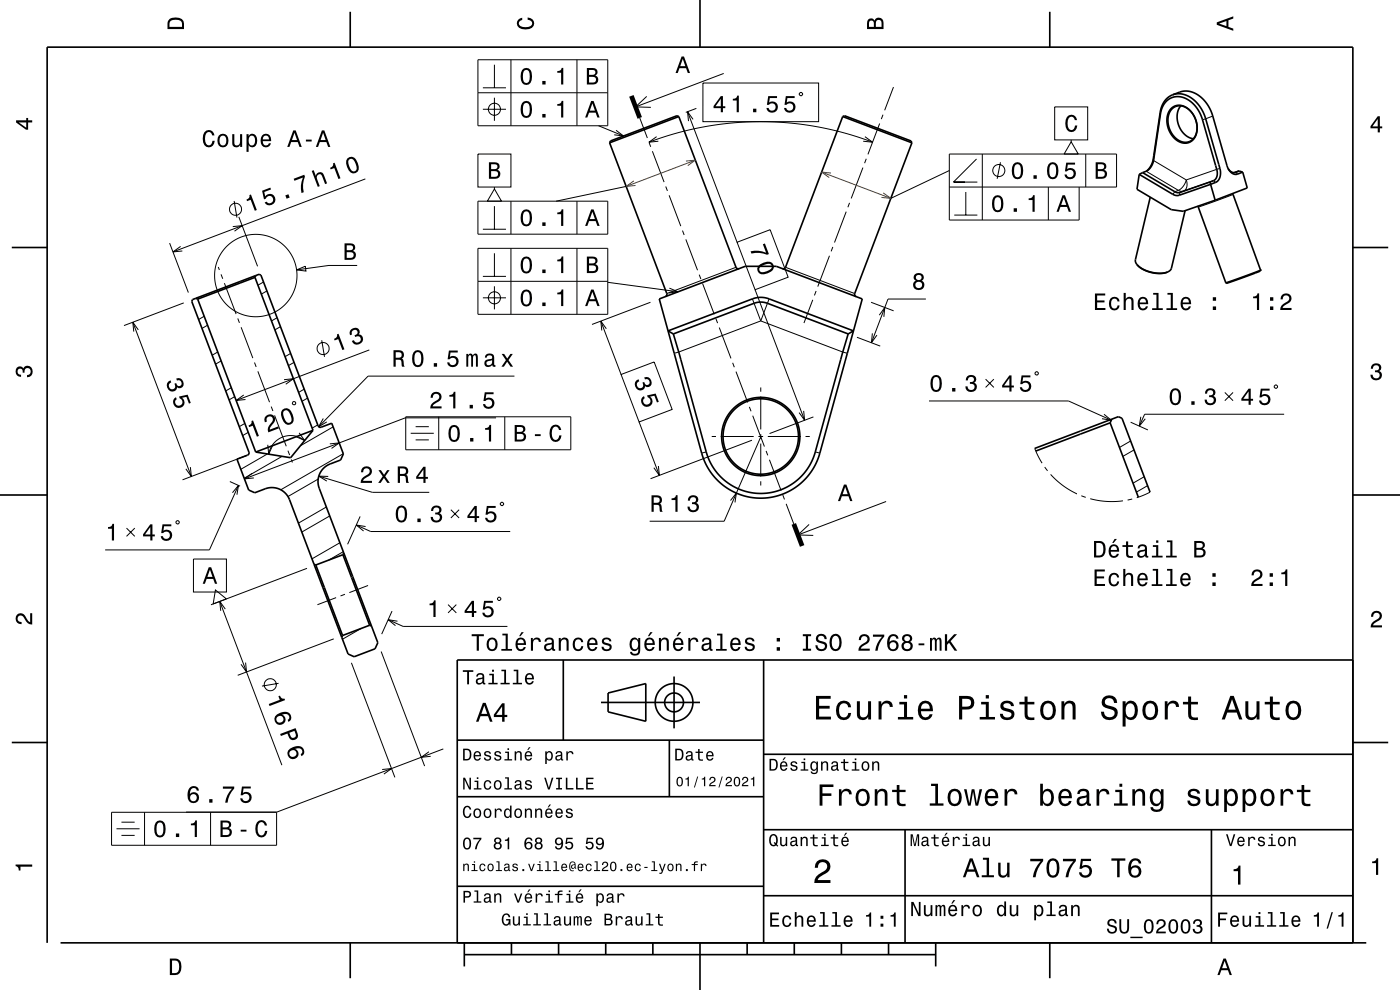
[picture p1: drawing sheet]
<svg xmlns="http://www.w3.org/2000/svg" width="297mm" height="210mm" viewBox="0 0 297 210" stroke-linecap="round" stroke-linejoin="round" font-family="sans-serif">
<g fill="none" stroke="#000" stroke-width=".21">
<path d="M101.4 12.7h27.5v14h-27.5zM101.4 19.7h27.5M102.4 18.6h4.9M104.9 13.7v4.9M108.4 12.7v14M122.4 12.7v14M149.1 17.6h24.6v8.2h-24.6zM153.5 15.6l-18.7 7.1M169.6 19.8l.4-.2 .3 .5-.5 .2zM189.5 18.5l-1.8 4.9M77.5 38l-40.8 15.4M101.4 32.7h7v7h-7z"/>
<path d="M102.4 23.2h4.9M104.9 20.7v4.9M104.9 39.7v.4M127 26.7l5.3 2.2M130.7 27.6l1.6 1.3-2-.3M132.8 39.5l-14.8 3.2M135.7 25l1.6 4.3M137.2 20.5l-2.4 2.2 3.3 .1M137.7 30.2l6.1-2 5.9-1.4 5.9-.7 5.5-.3 6 .3 6.5 .8 6.3 1.5 5.2 1.8M137.7 30.2l.3 .9M138.4 32.1l2.5 6.5M139.3 29l-1.6 1.2 2-.2"/>
<path d="M141.2 39.6l.4 .9M145.9 23.7l10.5 27.7M147 25.3l-1.1-1.6 .2 2M147.7 23l-2.2 .8M183.1 35.5l-2.5 6.6M183.5 29l1.6 1.2-2-.2M183.8 33.7l-.4 .9M186.6 26.2l-2.5 6.5M187.3 24.3l-.3 1M201.4 39.7h35.5v-7h-35.5v14h27.5v-7M201.4 36.2l-12.4 5.9M202.4 38.6h4.9"/>
<path d="M207.2 33.7l-4.9 4.9h2.4M208.4 32.7v14M212.2 34.4l-.7 3.5M222.4 39.7v7M223.7 22.7h7v7h-7zM227.2 30.1l1.5 2.6h-3zM227.2 29.7v.4M230.3 32.7v7M243.2 36.3l6.8 4.1M244.7 33.8v.3l7 4.1M246.1 23.9l.1 .3M251.7 38.2l-.7 1.4-1 .8"/>
<path d="M251.7 38.2v.1a1.75 1.75 0 0 1-.6 2.2M257.3 24.6l-2.2 .8M257.9 38.7l-.5-.4-6.3 2.2M258.8 35.7l-7.1 2.5M262.1 36.6l.5 .3M36 51.6l4 10.5M38.3 52.3l-1.6 1.1 2-.2M46.3 56.6l.2 .7M46.9 58.2l.4 .9M49.4 48.1l2-.2-1.7 1.1M49.7 42.6l.6 3.6M50.7 46l3.9 10.5"/>
<path d="M55.9 59.8l-1.2 .7M62.9 57.3l1.9-.8 .1 1zM75.8 56.3h-6.1l-6.8 1M101.4 42.7h27.5v7h-27.5zM101.4 52.7h27.5v14h-27.5zM101.4 59.7h27.5M102.4 48.6h4.9M102.4 58.6h4.9M104.9 43.7v4.9M104.9 40.1l1.5 2.6h-3zM104.9 53.7v4.9M108.4 42.7v7"/>
<path d="M108.4 52.7v14M122.4 42.7v7M122.4 52.7v14M128.9 59.9l15 2M141.9 41.4l2.5 6.6M144.8 48.9l.3 .9M145.5 50.8l2.5 6.5M148.3 58.3l.4 .9M156.1 56.7l-14.6 5.6M156.4 51.4l7-2.7 3.8 10.1-7 2.7zM166.6 56.7l14.7 5.6M176 54.3l-2.5 6.5"/>
<path d="M176.7 52.4l-.4 .9M179.5 44.9l-2.5 6.5M180.2 43l-.3 1M202.4 45.6h4.9M204.9 40.7v4.9M250 40.4l.6 .2 .5-.1M250 40.4l-.8 .3-.4 .5M251.1 40.5l-.8 .3-.1 .6M261.6 41.2l-7.4 2.7M28.2 68.4l12.4 32.7M29.3 70l-1.1-1.6 .2 1.9M39 64.3l-12.7 4.8"/>
<path d="M43.3 67.1l-1.2 .7M44 69l-1.1 .7M46.2 74.7l-1.2 .6M46.9 76.6l-1.2 .6M47.6 60.1l2.5 6.5M50.4 67.5l.4 1M51.2 69.4l2.4 6.6M54 76.9l.3 .9M54.7 78.8l2.5 6.5M56.6 61.7l-1.2 .7M58.8 67.4l-1.2 .7M59.5 69.3l-1.2 .7"/>
<path d="M61.7 75l-1.2 .7M62.4 76.9l-1.2 .7M68.3 72.2l.5 3.5M78.3 74.2l-28.2 10.7M102.4 63.2h4.9M104.9 60.7v4.9M109.1 79.8h-31l-10.5 10.7M127.5 68.1l4.3 11.3M128.6 69.7l-1.1-1.6 .2 2M131.8 79.4l7-2.6 3.8 10.1-7 2.6zM138 64.1l-12.4 4.7M142 61.1l1.9 .8-2 .2"/>
<path d="M149 60.1l2.5 6.6M151.9 67.6l.3 .9M152.6 69.5l2.5 6.5M155.4 77l.4 .9M156.1 78.8l2.5 6.6M159.6 63.4l1.8 4.7M160.2 61.5l10.5 27.6M161.4 68.1l18.4 6.8M161.4 68.1l-18.4 6.8M163.2 63.4l-1.8 4.7M172.4 63.6l-1.8 4.9M173.1 61.7l-.3 1"/>
<path d="M181.8 71.5l4.9 1.9M184.8 64.1l4.8 1.8M185.1 70.7l-.2 2 1.1-1.6M186.5 66.8l1.2-1.6-.2 2M196.4 63.4h-8l-3.5 9.3M219.6 79.1l.4-.2 .3 .4-.5 .3zM40.4 99.1l.2 2-1.2-1.6M49.1 82.2l-1.2 .7M49.8 84.1l-1.2 .7M51.7 83.8l-1.6 1.1 2-.2M51.9 89.8l-1.1 .7M52.4 96.6l-13.7 5.2"/>
<path d="M52.7 91.7l-1.2 .7M56.7 96.3l-5.6 3.3M56.8 94.4l.2 1.9 .8-1.8M57.5 86.2l.4 1M58.2 88.1l2.5 6.6M59.8 96.8l-8 4.6M60.3 80.5l1.9-.2-1.6 1.2M61.1 95.6l.3 .9M61.8 97.5l.2 .6M62.2 85.2h.2l.3 .1-.1 .5h-.5l-.1-.3zM63.5 91.8l1.1 1.6-1.8-.8M64.5 82.6l-1.2 .6"/>
<path d="M64.6 93.4a4.7 4.7 0 0 0-7.6 2.9M65.2 84.4l-1.1 .7M67.4 90.1l-1.2 .7M68.6 88.8l-1 1.7 1.7-1M70 94.2l2-.2-1.7 1.1M70.7 90.6l-7 4M72.8 96.2l-13.2 7.7M86.1 88.4h35v7h-35zM87.1 91.9h4.9M88.2 93.3h2.8M88.2 90.5h2.8M93.1 88.4v7"/>
<path d="M105.2 88.6h-19.2l-34.1 13M107.1 88.4v7M135.6 89.5l4.3 11.3M139.7 98.8l.2 2-1.2-1.6M149.8 95.9l-.9 .2M151 92.6h.9M152.9 92.6h7M159 86.3l.3 .9M159.5 93.4l-21.5 8.1M159.7 88.2l2.5 6.5M160.9 92.6h1M161.4 82.2v.9"/>
<path d="M161.4 84.1v7M161.4 92.1v1M161.4 94.1v7M161.4 92.7l-7.8 17.9h-15.8M162.5 95.7l.4 .9M162.9 92.6h7M163.2 97.5l2.5 6.6M170.5 87.2l.2 1.9-1.2-1.6M170.9 92.6h.9M172.6 88.4l-9.3 3.6M173 95.9l.9 .2M197.1 85.1h29.6l9.1 4"/>
<path d="M209.1 80.4l1.7 1.8M210.8 80.4l-1.7 1.8M219.5 95.1l1.6 3.1M221.6 99.1l.6 .8M234.2 87.9l1.6 1.2-2-.3M235.9 88.9h-.1M239.9 89.6l3.6 1.6M239.9 93.5l-2.4 1.4M240.6 95.4l-2.4 1.4M242 88.4l-.3 2 1.3-1.6M259.8 83.2l1.8 1.8M261.6 83.2l-1.8 1.8"/>
<path d="M270.6 81.7l.4 .2-.2 .5-.5-.3zM272.4 87.9h-29.6l-1.1 2.5M26.8 112l1.8 1.8M28.6 112l-1.8 1.8M37.3 110.7l.5-.3 .2 .5-.4 .2zM41 118.6h7v7h-7zM48.8 102.1l2.1 1M49.3 104.5l1.3-1.5-.3 1.9M50.6 103l-6.2 13.6h-22.1M53.5 100.4l-1.6 1.2 1.9-.2M67.5 101.6l-6.4 3.7M67.6 101l11.4 3.4h12.1"/>
<path d="M69.2 107.6l-5.9 3.4M69.6 101.1l-2-.1 1.7 1.1M69.9 109.4l-5.9 3.5M72.1 115.1l-5.9 3.4M72.8 117l-3.1 1.8M75.6 111.4l3 1.3h29.6M76.4 109.5l-2.7 6M77.6 111.7l-2-.3 1.5 1.2M95.6 108.1l1.8 1.8M97.4 108.1l-1.8 1.8M106.1 106.8l.5-.3 .2 .5-.4 .2zM155 106.2l1.2-1.6-.3 2"/>
<path d="M161.4 102.1v.9M166.1 105l.3 .9M166.8 106.9l1.6 4.2M171.6 111.2l-2.3 2.3 3.2 .1M188 106.4l-18.7 7.1M222.9 100.6l2.4 2.2 3.2 2M229.4 105.2l.9 .3M231.3 105.8l3.4 .6 3.5-.2M240.2 105.9l-1 .2M242.7 101.1l-2.3 1.4M243.5 103l-2.4 1.4M244 104.4l-2.8 1.2"/>
<path d="M45.7 125.2l2.3 1.8-2.8 1.1zM46.6 127.6l13.2 34.7M47.8 129.2l-1.2-1.6 .2 2M65.1 120.6l-20.3 7.7M70.8 135.5l-20.4 7.7M71.3 126.8l-4 1.5M73.2 126.1l-1 .3M76.6 133.3l-3.9 2.3M78.1 124.2l-4 1.5M80.9 138.2l9.2 24.3M82.3 131.5l3.2 1.4h22.1M83.2 129.6l-2.2 4.9"/>
<path d="M84.3 131.8l-2-.3 1.6 1.2M95.1 128.3l1.7 1.7M96.8 128.3l-1.7 1.7M105.5 126.9l.5-.2 .2 .4-.4 .3zM52.1 140.6l.2 1.9-1.2-1.6M59.1 144.9l-3.5 .6M74.5 140.6l9.3 24.3M91 159.5l-1.6 1.1 2-.2M94 158.9l-35.3 13.4h-19.2M23.7 172.3h35v7h-35zM24.7 175.8h4.9M25.8 177.2h2.8"/>
<path d="M25.8 174.4h2.8M30.7 172.3v7M44.7 172.3v7M81.1 163.2l2-.2-1.7 1.2"/>
<circle cx="104.9" cy="23.2" r="1.28"/>
<circle cx="211.9" cy="36.2" r="1.28"/>
<circle cx="50" cy="44.4" r="1.28"/>
<circle cx="54.3" cy="58.4" r="8.7"/>
<circle cx="68.5" cy="73.9" r="1.28"/>
<circle cx="104.9" cy="63.2" r="1.28"/>
<circle cx="57.3" cy="145.2" r="1.28"/>
</g>
<g fill="none" stroke="#000" stroke-width=".35">
<path d="M74.3 2.5v7.5M148.5 0v10M222.7 2.5v7.5M129.3 30.3l12.2 32M129.5 29.9h.1M129.5 29.9l-.2 .4M144 24.7l-14.7 5.6M144 24.7l-.4-.2-14.1 5.4M144 24.7l12.1 32M178.8 24.7l14.6 5.6M178.8 24.7l.4-.2 14.1 5.4M178.8 24.7l-12.2 32"/>
<path d="M193.3 29.9h.1M193.3 29.9l.2 .4M193.4 30.3h.1M193.5 30.3l-12.2 32M241.7 37l7.1 4.2 .8 .3 .5-.1 6.7-2.3M241.7 37l-.5 3.2 7.3 4.3 2.5 .3 6.8-2.3M242.4 36.6l1.3-.6 .6-.7 .3-.8 1.6-10.3a3.8 3.8 0 0 1 2.5-3.5 3.8 3.8 0 0 1 4.1 1 7.6 7.6 0 0 1 2.3 3.7l3.1 11v.9l-.3 .6-.3 .3-.9 .4M242.4 36.6l6.8 4.1 .6 .2 .5-.1 6.4-2.2M242.4 36.6l-.7 .4M248.4 23a2.85 2.85 0 0 1 4.4 .8 4.5 4.5 0 0 1 0 6.1 3.2 3.2 0 0 1-4.5-1.7 4.5 4.5 0 0 1 .1-5.2zM248.7 23.1a2.79 2.79 0 0 1 4.2 .9 4.3 4.3 0 0 1-.1 5.8 3 3 0 0 1-4.3-1.6 4.4 4.4 0 0 1 .2-5.1zM248.8 20.1a5.3 5.3 0 0 1 6.1 3l.9 2.1 3.1 11.2-.1 1.1-.3 .7-.5 .5-1.2 .4"/>
<path d="M248.8 20.1a4.5 4.5 0 0 0-2.7 3.8l-1.5 10-.6 1.5-.8 .9M248.8 20.1l1.5-.6a5.3 5.3 0 0 1 6.1 3.1l.8 1.8 2.9 10a2.81 2.81 0 0 0 1.8 2.6h.5l1.2-.5M250.5 22.4a4.6 4.6 0 0 0 2.7 7M256.7 38.6l.1 .5M256.8 39.1l1 3.4M260.5 35.7l.8 .8 .8 .1M262.1 36.6h.1M262.9 36.3l-.8 .3M262.9 36.3l-1 .3M262.9 36.3l.7 .2M263.6 36.5l1 3.4-6.8 2.6M2.5 52.5h7.5"/>
<path d="M54.1 58.8l-12.2 4.7M54.1 58.8l12.3 32.5M54.3 58.5l.7-.3 .4 .2 12.1 31.9 .3 .3h.3l2.3-.8 2.4 6.5-.5 1.3-2.3 .8a4 4 0 0 0-2.3 5.2l12.5 32.7-.6 1.3-4.5 1.7-1.3-.6-12.4-32.7a4 4 0 0 0-5.1-2.3l-2.3 .8-1.2-.6-2.5-6.5 2.2-.9 .2-.1 .1-.4-12.1-32.1 .1-.4 .8-.2M54.3 58.5l-12.7 4.8M54.3 58.5l-.2 .3M156.1 56.7l.4 .3h.3M156.1 56.7h.1M166.6 56.7h.1M166.6 56.7l-.1 .2-.5 .1M241.2 56.1a6.9 6.9 0 0 0 6.5 1.6M241.2 56.1a6.6 6.6 0 0 0 6.4 1.7M244 41.8l-3.1 13.3v.5l.3 .5"/>
<path d="M247.6 57.7v.1M247.7 57.7h-.1M251.4 44.7l-2.9 12.3-.3 .4-.5 .3M254 43.8l6 16.2M261.6 41v.2l5.8 16.1M267.4 57.3l-.2 .3-3.3 1.2-3.4 1.2h-.5M267.4 57.3l-7.4 2.7M287 52.5h7.5M41.6 63.3l.3 .2M41.9 63.5l12.3 32.4M139.9 63.4l18.2-6.9h6.6l18.2 6.9-9.2 33.5-.7 1.7-1.1 1.7-1.1 1.3-1.4 1.4-2.2 1.3-2.5 1-2.5 .3h-2.5l-2.7-.7-2.2-1-2.2-1.7-1.7-1.8-1-1.7-.9-2.1zM141.5 62.3h.1"/>
<path d="M141.5 62.3v.3l-.3 .3M141.7 70.2l17.9-6.8 1.9-.3 1.7 .3 17.9 6.8M141.7 70.2l1.1 .6M142.8 70.8l7 25.1a12 12 0 0 0 11.6 8.8 12 12 0 0 0 11.6-8.8l6.9-25.1M142.8 70.8l17.3-6.5 1.2-.2 1.5 .2 17.1 6.5M181.1 70.2l-1.2 .6M181.3 62.3l.1 .4 .2 .2M181.3 62.3h.1M66.4 91.3l-12.2 4.6M66.4 91.3l-4.7 5.8-7.5-1.2M219.5 95.1l17.8-6.7 .7 .3 6 15.7M235.5 89.7l6 15.8"/>
<path d="M235.5 89.7l-15.8 6M235.9 88.9l-.4 .8M0 105h10M66.6 119.7l.4 .1M67 119.8l5.7 15M72.7 117.7l5.7 14.9M72.7 117.7l-5.7 2.1M72.9 117.3l-.2 .4M287 105h10M72.7 134.8l-.2 .4M78.4 132.6l.4 .2M78.4 132.6l-5.7 2.2"/>
<path d="M119.5 140v17M162 140v60M287 140h-190v60M2.5 157.5h7.5M97 157h65M127.5 149h21M129 147l8-2v8l-8-2zM142 157v12M143 143.5v11M287 157.5h7.5M97 169h65M162 176h125"/>
<path d="M162 160h125M192 176v24M257 176v24M97 188h65M162 190h125M10 200v-190h277v190M12.8 200h277M74.3 200v7.5M98.5 202.5h100M98.5 200v5M108.5 200v2.5M118.5 200v2.5"/>
<path d="M128.5 200v2.5M138.5 200v2.5M148.5 200v10M158.5 200v2.5M168.5 200v2.5M178.5 200v2.5M188.5 200v2.5M198.5 200v5M222.7 200v7.5"/>
<circle cx="161.4" cy="92.6" r="8.3"/>
<circle cx="161.4" cy="92.6" r="8"/>
<circle cx="143" cy="149" r="2"/>
<circle cx="143" cy="149" r="4"/>
</g>
<path d="M133.9 20.3l1.8 4.7M168.4 111.1l1.8 4.7" fill="none" stroke="#000" stroke-width="1" stroke-linecap="butt"/>
<g fill="#000">
<path d="M36 4a2.18 2.18 0 0 0-.5 2.2h3.5v-1.2a1.43 1.43 0 0 0-1.7-1.3zM36.3 4.4a2.15 2.15 0 0 1 2.2 .3l.1 1h-2.6v-1z" fill-rule="evenodd"/>
<path d="M110.8 14.9a2.66 2.66 0 0 0 .3 3 1.14 1.14 0 0 0 1.7-.9 2.31 2.31 0 0 0-.6-2.5l-.5-.1-.6 .1zM111.3 14.9h.7a2.37 2.37 0 0 1 0 2.6h-.7a2.38 2.38 0 0 1 0-2.6zM115 17.2v.7h.7v-.7zM118.2 15.1v.3h.8v2.5h.5v-3.5h-.3a.77 .77 0 0 1-1 .7z" fill-rule="evenodd"/>
<path d="M109.9 4.2l.9-.4v.4a.7 .7 0 0 0-.7 .5 .7 .7 0 0 0 .3 .8 1.7 1.7 0 0 0 2.5-.5 .9 .9 0 0 0-1-.8v-.5a1.24 1.24 0 0 1 1.4 1.1 1.24 1.24 0 0 1-1 1.4 2.22 2.22 0 0 1-2.5-.7l-.2-.5z" fill-rule="evenodd"/>
<path d="M124.5 14.4v3.5h1.3a.98 .98 0 0 0 1.1-.7 .98 .98 0 0 0-.6-1.2 .86 .86 0 0 0 .4-1 .86 .86 0 0 0-1-.6zM125 14.8h.7a.53 .53 0 0 1 .6 .6 .53 .53 0 0 1-.7 .5h-.6zM125 16.3h.7a.61 .61 0 0 1 .7 .6 .61 .61 0 0 1-.6 .6h-.8z" fill-rule="evenodd"/>
<path d="M144.6 12l-1.3 3.5h.5l.3-1h1.4l.4 1h.5l-1.3-3.5zM144.8 12.5l.6 1.5h-1.1z" fill-rule="evenodd"/>
<path d="M184.2 4.2l-.3 .7v1.3h3.5v-1.3a.98 .98 0 0 0-.7-1.1 .98 .98 0 0 0-1.2 .6 .84 .84 0 0 0-1.3-.2zM184.5 4.5a.54 .54 0 0 1 .6-.1 .54 .54 0 0 1 .3 .6v.7h-1zM185.9 4.4a.62 .62 0 0 1 .8-.1 .62 .62 0 0 1 .3 .6v.8h-1.2z" fill-rule="evenodd"/>
<path d="M258.1 4.7v.6l3.5 1.2v-.4l-1-.4v-1.4l1-.4v-.4zM258.6 5l1.6-.5v1z" fill-rule="evenodd"/>
<path d="M3.4 25.5v.5l2.1 1.5h.5v-1.5h.8v-.5h-.8v-.5h-.4v.5zM4 26h1.6v1.1z" fill-rule="evenodd"/>
<path d="M43.4 28.1a2.52 2.52 0 0 0 .4 3 1.27 1.27 0 0 0 1.8-1.2h-.5a.82 .82 0 0 1-1.1 .8 2.08 2.08 0 0 1 0-2.6 .71 .71 0 0 1 1 .6h.5a1.19 1.19 0 0 0-.8-1.1 1.19 1.19 0 0 0-1.3 .5zM46.4 28.7a1.53 1.53 0 0 0 .9 2.6 1.48 1.48 0 0 0 1.2-1.5 1.48 1.48 0 0 0-1.2-1.4l-.5 .1zM46.8 29a.67 .67 0 0 1 .7-.2 .67 .67 0 0 1 .5 .6 1.11 1.11 0 0 1-.7 1.5 1.17 1.17 0 0 1-.5-1.9zM49.3 28.5v1.7a.89 .89 0 0 0 .6 1 .89 .89 0 0 0 1-.4v.4h.5v-2.7h-.5v1.5a.64 .64 0 0 1-.4 .8 .64 .64 0 0 1-.8-.3v-2zM52.3 28.5v3.7h.4v-1.4a.93 .93 0 0 0 1 .4 .93 .93 0 0 0 .8-.8 1.5 1.5 0 0 0-1-2l-.4 .1-.4 .4v-.4zM52.9 29a.63 .63 0 0 1 .7-.2 .63 .63 0 0 1 .5 .6 1.13 1.13 0 0 1-.7 1.5 1.18 1.18 0 0 1-.5-1.9zM55.6 28.7a1.54 1.54 0 0 0 .8 2.6 1.06 1.06 0 0 0 1.1-.9h-.5l-.2 .3-.4 .2a.76 .76 0 0 1-.7-1h1.8a1.17 1.17 0 0 0-.5-1.3 1.17 1.17 0 0 0-1.4 .1zM55.9 29a.66 .66 0 0 1 .8-.2 .66 .66 0 0 1 .4 .8h-1.4zM62.2 27.7l-1.3 3.5h.5l.4-1.1h1.4l.3 1.1h.5l-1.3-3.5zM62.5 28.2l.5 1.5h-1.1zM64.9 29.6v.4h1.2v-.4zM68.3 27.7l-1.3 3.5h.5l.3-1.1h1.4l.4 1.1h.5l-1.3-3.5zM68.5 28.2l.6 1.5h-1.1z" fill-rule="evenodd"/>
<path d="M66.1 36.3l1.3 3.3 .4-.1-.5-1.5a.63 .63 0 0 1 .1-.8 .63 .63 0 0 1 .8 0l.8 1.9 .4-.2-.6-1.7a.88 .88 0 0 0-1-.7 .88 .88 0 0 0-.8 .8l-.5-1.2zM70.7 34.6a.77 .77 0 0 1-.7 1l.2 .3 .7-.3 .9 2.4 .4-.2-1.2-3.3zM73.7 33.6a2.44 2.44 0 0 0 1.2 3.2 1.14 1.14 0 0 0 1.2-1.4 2.3 2.3 0 0 0-1.4-2.2l-.6 .1zM74 33.9l.6-.2a2.37 2.37 0 0 1 .9 2.4l-.6 .3a2.38 2.38 0 0 1-.9-2.5z" fill-rule="evenodd"/>
<path d="M103.7 34.4v3.5h1.3a.98 .98 0 0 0 1.1-.7 .98 .98 0 0 0-.6-1.2 .86 .86 0 0 0 .5-1 .86 .86 0 0 0-1-.6zM104.2 34.8h.7a.53 .53 0 0 1 .6 .6 .53 .53 0 0 1-.6 .5h-.7zM104.2 36.3h.7a.61 .61 0 0 1 .8 .6 .61 .61 0 0 1-.7 .6h-.8z" fill-rule="evenodd"/>
<path d="M110.8 21.9a2.67 2.67 0 0 0 .3 3 1.14 1.14 0 0 0 1.7-.9 2.31 2.31 0 0 0-.6-2.5l-.5-.1-.6 .1zM111.3 21.9h.7a2.37 2.37 0 0 1 0 2.6h-.7a2.38 2.38 0 0 1 0-2.6zM115 24.2v.7h.7v-.7zM118.2 22.1v.3h.8v2.5h.5v-3.5h-.3a.77 .77 0 0 1-1 .7z" fill-rule="evenodd"/>
<path d="M125.4 21.4l-1.3 3.5h.5l.4-1h1.4l.3 1h.5l-1.3-3.5zM125.7 21.9l.5 1.6h-1.1z" fill-rule="evenodd"/>
<path d="M152.9 20.4l-1.5 2.1v.4h1.5v.9h.5v-.9h.5v-.4h-.5v-2.1zM152.9 21v1.5h-1.1zM155.5 21v.3h.8v2.5h.4v-3.5h-.3a.77 .77 0 0 1-.9 .7zM159.8 23.1v.7h.7v-.7zM163 20.4l-.3 1.8h.4a.8 .8 0 0 1 1.2-.2 .8 .8 0 0 1 0 1.3 .8 .8 0 0 1-1.2-.4h-.5a1.21 1.21 0 0 0 1.5 1 1.21 1.21 0 0 0 .8-1.6 1.21 1.21 0 0 0-1.7-.6l.1-.9h1.5v-.4zM166.7 20.4l-.3 1.8h.4a.8 .8 0 0 1 1.3-.2 .8 .8 0 0 1-.1 1.3 .8 .8 0 0 1-1.2-.4h-.5a1.21 1.21 0 0 0 1.5 1 1.21 1.21 0 0 0 .8-1.6 1.21 1.21 0 0 0-1.7-.6l.1-.9h1.6v-.4z" fill-rule="evenodd"/>
<path d="M215 34.9a2.67 2.67 0 0 0 .3 3 1.14 1.14 0 0 0 1.7-.9 2.31 2.31 0 0 0-.6-2.5l-.5-.1-.6 .1zM215.5 34.9h.7a2.37 2.37 0 0 1 0 2.6h-.7a2.38 2.38 0 0 1 0-2.6zM219.2 37.2v.7h.7v-.7zM222.4 34.9a2.67 2.67 0 0 0 .4 3 1.14 1.14 0 0 0 1.7-.9 2.31 2.31 0 0 0-.7-2.5l-.5-.1-.5 .1zM223 34.9h.7a2.37 2.37 0 0 1 0 2.6h-.7a2.38 2.38 0 0 1 0-2.6zM226.2 34.5l-.3 1.9h.4a.79 .79 0 0 1 1.2-.2 .79 .79 0 0 1 0 1.1 .79 .79 0 0 1-1.1 0l-.1-.3h-.5a1.21 1.21 0 0 0 1.5 1.1 1.21 1.21 0 0 0 .8-1.7 1.21 1.21 0 0 0-1.7-.5l.1-1h1.6v-.4z" fill-rule="evenodd"/>
<path d="M226.3 24.8a1.19 1.19 0 0 1 1.4-.4 1.19 1.19 0 0 1 .8 1.1h-.5a.7 .7 0 0 0-.5-.7 .7 .7 0 0 0-.8 .3 1.7 1.7 0 0 0 .6 2.5 .9 .9 0 0 0 .8-1h.4a1.24 1.24 0 0 1-1 1.4 1.24 1.24 0 0 1-1.4-1v-1.6z" fill-rule="evenodd"/>
<path d="M232.4 34.4v3.5h1.4a.98 .98 0 0 0 1-.7 .98 .98 0 0 0-.6-1.2 .86 .86 0 0 0 .5-1 .86 .86 0 0 0-1-.6zM232.9 34.8h.7a.53 .53 0 0 1 .6 .6 .53 .53 0 0 1-.6 .5h-.7zM232.9 36.3h.8a.61 .61 0 0 1 .7 .6 .61 .61 0 0 1-.7 .6h-.8z" fill-rule="evenodd"/>
<path d="M292.3 24.7l-1.6 2.1v.4h1.6v.9h.4v-.9h.5v-.4h-.5v-2.1zM292.3 25.2v1.6h-1.1z" fill-rule="evenodd"/>
<path d="M52.9 41.4a.77 .77 0 0 1-.6 .9l.1 .4 .8-.3 .9 2.3 .4-.2-1.3-3.2zM55.6 40.5l.4 1.8 .4-.1a.79 .79 0 0 1 1-.6 .79 .79 0 0 1 .5 1 .79 .79 0 0 1-1.2 .4l-.1-.2-.5 .1a1.21 1.21 0 0 0 1.8 .5 1.21 1.21 0 0 0 .2-1.8 1.21 1.21 0 0 0-1.8 .1l-.2-1 1.4-.5-.1-.4zM60.5 41.5l.3 .7 .7-.3-.3-.7zM62.3 37.9l.2 .5 1.8-.7a5.2 5.2 0 0 0-.3 3.3l.4-.2a5.3 5.3 0 0 1 .3-3.3l-.2-.4z" fill-rule="evenodd"/>
<path d="M73.1 51.6v3.5h1.3a.98 .98 0 0 0 1.1-.7 .98 .98 0 0 0-.6-1.2 .86 .86 0 0 0 .4-1 .86 .86 0 0 0-1-.6zM73.6 52h.7a.53 .53 0 0 1 .6 .6 .53 .53 0 0 1-.7 .5h-.6zM73.6 53.5h.7a.61 .61 0 0 1 .7 .6 .61 .61 0 0 1-.6 .6h-.8z" fill-rule="evenodd"/>
<path d="M110.8 44.9a2.67 2.67 0 0 0 .3 3 1.14 1.14 0 0 0 1.7-.9 2.31 2.31 0 0 0-.6-2.5l-.5-.1-.6 .1zM111.3 44.9h.7a2.37 2.37 0 0 1 0 2.6h-.7a2.38 2.38 0 0 1 0-2.6zM115 47.2v.7h.7v-.7zM118.2 45.1v.3h.8v2.5h.5v-3.5h-.3a.77 .77 0 0 1-1 .7z" fill-rule="evenodd"/>
<path d="M110.8 54.9a2.67 2.67 0 0 0 .3 3 1.14 1.14 0 0 0 1.7-.9 2.3 2.3 0 0 0-.6-2.5l-.5-.1-.6 .1zM111.3 54.9h.7a2.37 2.37 0 0 1 0 2.6h-.7a2.38 2.38 0 0 1 0-2.6zM115 57.2v.7h.7v-.7zM118.2 55.1v.3h.8v2.5h.5v-3.5h-.3a.77 .77 0 0 1-1 .7z" fill-rule="evenodd"/>
<path d="M125.4 44.4l-1.3 3.5h.5l.4-1h1.4l.3 1h.5l-1.3-3.5zM125.7 44.9l.5 1.6h-1.1z" fill-rule="evenodd"/>
<path d="M124.5 54.4v3.5h1.3a.98 .98 0 0 0 1.1-.7 .98 .98 0 0 0-.6-1.2 .86 .86 0 0 0 .4-1 .86 .86 0 0 0-1-.6zM125 54.8h.7a.53 .53 0 0 1 .6 .6 .53 .53 0 0 1-.7 .5h-.6zM125 56.3h.7a.61 .61 0 0 1 .7 .6 .61 .61 0 0 1-.6 .6h-.8z" fill-rule="evenodd"/>
<path d="M159.2 53.3l.2 .5a5.3 5.3 0 0 1 3.3 .2l.4-.1-.8-2.3-.5 .2 .7 1.8a5.2 5.2 0 0 0-3.3-.3zM160.8 56.5a1.13 1.13 0 0 0 .1 1.3 1.13 1.13 0 0 0 1.2 .4 2.31 2.31 0 0 0 2.1-1.5 1.14 1.14 0 0 0-1.5-1.2l-1.4 .6zM161.2 56.7a2.72 2.72 0 0 1 2.3-.6l.2 .6a2.38 2.38 0 0 1-2.4 .9l-.2-.6z" fill-rule="evenodd"/>
<path d="M194.1 58.2a.83 .83 0 0 0 .2 1.3 1.11 1.11 0 0 0-.5 1.6 1.11 1.11 0 0 0 1.6 .4 1.03 1.03 0 0 0 .7-1 1.03 1.03 0 0 0-.6-1 .89 .89 0 0 0 .4-1 .89 .89 0 0 0-1-.6zM194.2 60.5a.71 .71 0 0 1 1.4 0 .71 .71 0 0 1-1.4 0zM194.3 58.9a.6 .6 0 0 1 1.2 0 .6 .6 0 0 1-1.2 0z" fill-rule="evenodd"/>
<path d="M210.8 41.9a2.68 2.68 0 0 0 .3 3 1.14 1.14 0 0 0 1.7-.9 2.31 2.31 0 0 0-.6-2.5l-.5-.1-.6 .1zM211.3 41.9h.7a2.38 2.38 0 0 1 0 2.6h-.7a2.37 2.37 0 0 1 0-2.6zM215 44.2v.7h.7v-.7zM218.2 42.1v.3h.8v2.5h.5v-3.5h-.3a.78 .78 0 0 1-1 .7z" fill-rule="evenodd"/>
<path d="M225.4 41.4l-1.3 3.5h.5l.4-1h1.4l.3 1h.5l-1.3-3.5zM225.7 41.9l.5 1.6h-1.1z" fill-rule="evenodd"/>
<path d="M71.5 70.9a.77 .77 0 0 1-.6 1l.1 .3 .8-.3 .8 2.4 .5-.2-1.3-3.3zM74.5 69.9a1.05 1.05 0 0 0-.2 1.2l.4-.1a.62 .62 0 0 1 0-.9 .62 .62 0 0 1 .9 0 .62 .62 0 0 1 .1 .8l-.5 .2 .1 .4a.72 .72 0 0 1 1.1 .1 .72 .72 0 0 1-.1 1 .72 .72 0 0 1-1.1-.2l-.1-.2-.5 .1a1.18 1.18 0 0 0 1.9 .6 1.18 1.18 0 0 0-.1-1.9l-.3-.1a.9 .9 0 0 0 0-1.1 .9 .9 0 0 0-1.2-.2z" fill-rule="evenodd"/>
<path d="M83.5 74.3v3.5h.4v-1.5a.84 .84 0 0 1 1.3 .6l.1 .9h.5l-.3-1.5-.3-.2a.97 .97 0 0 0 .5-1.2 .97 .97 0 0 0-1.1-.6zM83.9 74.7a1.09 1.09 0 0 1 1.3 .3 .6 .6 0 0 1-.1 .7 .6 .6 0 0 1-.6 .2h-.6z" fill-rule="evenodd"/>
<path d="M87.7 74.7a2.67 2.67 0 0 0 .4 3.1 1.14 1.14 0 0 0 1.7-.9 2.3 2.3 0 0 0-.6-2.5l-.6-.1-.5 .1zM88.3 74.8h.7a2.38 2.38 0 0 1 0 2.6h-.7a2.37 2.37 0 0 1 0-2.6zM92 77v.8h.7v-.8zM95.2 74.4l-.2 1.8h.4a.79 .79 0 0 1 1.1-.2 .79 .79 0 0 1 .1 1.2 .79 .79 0 0 1-1.2-.1l-.1-.2h-.4a1.21 1.21 0 0 0 1.5 1 1.21 1.21 0 0 0 .8-1.6 1.21 1.21 0 0 0-1.8-.6l.2-.9h1.5v-.4z" fill-rule="evenodd"/>
<path d="M98.9 75.1v2.7h.4v-1.8l.3-.6h.2l.1 .3 .1 2.1h.3l.1-2.1 .3-.4 .2 .2 .1 .4v1.9h.4v-1.9a.69 .69 0 0 0-.6-.9l-.5 .4-.2-.3-.3-.1-.5 .4v-.3zM103.1 75.2l-.2 .7h.4a.55 .55 0 0 1 .6-.6 .55 .55 0 0 1 .4 .8l-.2 .1a1 1 0 0 0-1 .2 1 1 0 0 0-.3 1 .94 .94 0 0 0 1.6 0l.1 .3 .6 .1v-.3l-.2-.1-.1-1.6a1.02 1.02 0 0 0-.6-.8 1.02 1.02 0 0 0-1.1 .2zM103.3 76.7l1.1-.3a.77 .77 0 0 1-.2 .9 .77 .77 0 0 1-.9 .1l-.1-.4zM106.4 75.1l.9 1.3-.9 1.4h.5l.7-1.1 .7 1.1h.5l-.9-1.4 .9-1.3h-.5l-.7 1-.6-1z" fill-rule="evenodd"/>
<path d="M110.8 61.9a2.67 2.67 0 0 0 .3 3 1.14 1.14 0 0 0 1.7-.9 2.31 2.31 0 0 0-.6-2.5l-.5-.1-.6 .1zM111.3 61.9h.7a2.37 2.37 0 0 1 0 2.6h-.7a2.38 2.38 0 0 1 0-2.6zM115 64.2v.7h.7v-.7zM118.2 62.1v.3h.8v2.5h.5v-3.5h-.3a.77 .77 0 0 1-1 .7z" fill-rule="evenodd"/>
<path d="M125.4 61.4l-1.3 3.5h.5l.4-1h1.4l.3 1h.5l-1.3-3.5zM125.7 61.9l.5 1.6h-1.1z" fill-rule="evenodd"/>
<path d="M232.3 62.3v3.5h2.2v-.5h-1.7v-1.2h1.5v-.4h-1.5v-1h1.7v-.4zM235.6 63.3a1.52 1.52 0 0 0 .8 2.6 1.06 1.06 0 0 0 1.1-1.1h-.4a.67 .67 0 0 1-.6 .7 .67 .67 0 0 1-.7-.6 1.11 1.11 0 0 1 .6-1.6 .6 .6 0 0 1 .7 .6h.4a1.09 1.09 0 0 0-.8-.9 1.09 1.09 0 0 0-1.1 .3zM238.4 62.1v3.7h.4v-1.6a.63 .63 0 0 1 .4-.8 .63 .63 0 0 1 .8 .4v2h.5v-1.8a.88 .88 0 0 0-.6-1 .88 .88 0 0 0-1.1 .4v-1.3zM241.6 63.3a1.54 1.54 0 0 0 .8 2.6 1.06 1.06 0 0 0 1.1-.9h-.4l-.2 .3-.4 .2a.76 .76 0 0 1-.7-1h1.8a1.16 1.16 0 0 0-.5-1.3 1.16 1.16 0 0 0-1.5 .1zM242 63.6a.66 .66 0 0 1 .8-.2 .66 .66 0 0 1 .3 .8h-1.3zM244.6 62.1v.4h.7v2.9h-.9v.4h2.3v-.4h-.9v-3.3zM247.7 62.1v.4h.7v2.9h-.9v.4h2.2v-.4h-.9v-3.3zM250.8 63.3a1.54 1.54 0 0 0 .7 2.6 1.06 1.06 0 0 0 1.1-.9h-.4l-.2 .3-.4 .2a.76 .76 0 0 1-.7-1h1.8a1.16 1.16 0 0 0-.5-1.3 1.16 1.16 0 0 0-1.4 .1zM251.1 63.6a.66 .66 0 0 1 .8-.2 .66 .66 0 0 1 .3 .8h-1.3zM257.3 65v.8h.7v-.8zM257.3 63v.8h.7v-.8z" fill-rule="evenodd"/>
<path d="M265.8 62.9v.4h.9v2.5h.4v-3.6h-.3a.77 .77 0 0 1-1 .7zM269.4 65v.8h.7v-.8zM269.4 63v.8h.7v-.8zM272 62.6l-.3 .9h.4a.71 .71 0 0 1 .5-.8 .71 .71 0 0 1 .9 .5 .71 .71 0 0 1-.5 .8 1.8 1.8 0 0 0-1.4 1.8h2.4v-.5h-1.9a2.23 2.23 0 0 1 1.5-1.1 1.13 1.13 0 0 0 .1-1.7 1.13 1.13 0 0 0-1.7 .1z" fill-rule="evenodd"/>
<path d="M291.1 77.4a1.08 1.08 0 0 1 1.4-.2 1.08 1.08 0 0 1 .4 1.2l-.3 .3a1.06 1.06 0 0 1 .5 1.3 1.06 1.06 0 0 1-1.2 .7 1.1 1.1 0 0 1-1.2-1.2h.5a.71 .71 0 0 0 1 .8 .71 .71 0 0 0 .1-1.3h-.6v-.4a.61 .61 0 0 0 .8-.3 .61 .61 0 0 0-.2-.8 .61 .61 0 0 0-.9 .2l-.1 .5h-.5z" fill-rule="evenodd"/>
<path d="M3.6 78a.86 .86 0 0 1 1.4 .2 1.06 1.06 0 0 1 1.2-.6 1.06 1.06 0 0 1 .7 1.2 1.1 1.1 0 0 1-1.2 1.2v-.4a.71 .71 0 0 0 .8-1 .71 .71 0 0 0-1.3-.1v.6h-.4a.61 .61 0 0 0-.3-.8 .61 .61 0 0 0-.8 .2 .61 .61 0 0 0 .2 .8l.6 .2v.4a1.15 1.15 0 0 1-1.2-.6 1.15 1.15 0 0 1 .3-1.3z" fill-rule="evenodd"/>
<path d="M35.7 80.9a1.19 1.19 0 0 0 0 1.9 1.19 1.19 0 0 0 1.8-.4l.1-.2a.91 .91 0 0 0 1.1-.1 .91 .91 0 0 0 .2-1.2 1.05 1.05 0 0 0-1.5-.6l.1 .4a.62 .62 0 0 1 .9 .1 .62 .62 0 0 1 0 .8 .62 .62 0 0 1-.8 .1l-.2-.4-.4 .1a.72 .72 0 0 1-.1 1 .72 .72 0 0 1-1-.1 .72 .72 0 0 1 .1-1l.3-.2-.1-.4zM37 84.5a1.21 1.21 0 0 0 .1 1.7 1.21 1.21 0 0 0 1.7-.1 1.21 1.21 0 0 0-.2-1.7l.9-.2 .6 1.4 .4-.1-.7-1.8-1.8 .4 .1 .4a.79 .79 0 0 1 .6 1 .79 .79 0 0 1-1.1 .5 .79 .79 0 0 1-.3-1.1l.2-.2-.2-.4z" fill-rule="evenodd"/>
<path d="M53.4 89.3a.77 .77 0 0 1-.7 1l.1 .3 .8-.3 .9 2.3 .4-.1-1.2-3.3zM56.4 88.2a1.15 1.15 0 0 0-.2 1.4l.4-.2a.7 .7 0 0 1 .2-1 .7 .7 0 0 1 1 .2 .7 .7 0 0 1-.2 1 1.81 1.81 0 0 0-.7 2.1l2.3-.8-.2-.4-1.8 .6a2.19 2.19 0 0 1 1-1.6 1.11 1.11 0 0 0-.3-1.5 1.11 1.11 0 0 0-1.5 .2zM59.9 87a2.44 2.44 0 0 0 1.2 3.1 1.14 1.14 0 0 0 1.2-1.4 2.3 2.3 0 0 0-1.5-2.1l-.5 .1zM60.2 87.3l.6-.3a2.37 2.37 0 0 1 .9 2.5l-.6 .2a2.37 2.37 0 0 1-.9-2.4z" fill-rule="evenodd"/>
<path d="M91.7 83.4l-.3 1h.4a.71 .71 0 0 1 .5-.9 .71 .71 0 0 1 .9 .5 .71 .71 0 0 1-.5 .9 1.81 1.81 0 0 0-1.4 1.7h2.4v-.4h-1.9a2.23 2.23 0 0 1 1.5-1.2 1.13 1.13 0 0 0 .1-1.6 1.13 1.13 0 0 0-1.7 0zM95.3 83.8v.3h.8v2.5h.5v-3.5h-.3a.77 .77 0 0 1-1 .7zM99.6 85.9v.7h.7v-.7zM102.8 83.2l-.2 1.9h.4a.79 .79 0 0 1 1.1-.2 .79 .79 0 0 1 .1 1.2 .79 .79 0 0 1-1.2-.1l-.1-.3h-.4a1.21 1.21 0 0 0 1.5 1.1 1.21 1.21 0 0 0 .8-1.7 1.21 1.21 0 0 0-1.8-.5l.2-1h1.5v-.4z" fill-rule="evenodd"/>
<path d="M95.4 90.6a2.67 2.67 0 0 0 .4 3 1.14 1.14 0 0 0 1.7-.9 2.31 2.31 0 0 0-.6-2.4l-.6-.2-.5 .2zM96 90.6h.7a2.37 2.37 0 0 1 0 2.7h-.7a2.38 2.38 0 0 1 0-2.7zM99.7 92.9v.8h.7v-.8zM102.9 90.8v.4h.8v2.5h.5v-3.6h-.4a.77 .77 0 0 1-.9 .7z" fill-rule="evenodd"/>
<path d="M109.2 90.2v3.5h1.3a.98 .98 0 0 0 1.1-.8 .98 .98 0 0 0-.6-1.1 .86 .86 0 0 0 .4-1.1 .86 .86 0 0 0-1-.5zM109.7 90.6h.7a.53 .53 0 0 1 .6 .5 .53 .53 0 0 1-.7 .5h-.6zM109.7 92h.7a.61 .61 0 0 1 .7 .6 .61 .61 0 0 1-.7 .6h-.7zM113.5 92.1v.4h1.2v-.4zM116.9 90.5a2.51 2.51 0 0 0 .4 3.1 1.27 1.27 0 0 0 1.8-1.2h-.5a.82 .82 0 0 1-1.1 .8 2.08 2.08 0 0 1 0-2.6 .72 .72 0 0 1 1.1 .6h.5a1.19 1.19 0 0 0-.9-1.1 1.19 1.19 0 0 0-1.3 .4z" fill-rule="evenodd"/>
<path d="M135 80.7a1.19 1.19 0 0 0 0 1.8 1.19 1.19 0 0 0 1.8-.3v-.3a.9 .9 0 0 0 1.2 0 .9 .9 0 0 0 .1-1.2 1.04 1.04 0 0 0-1.4-.6l.1 .4a.62 .62 0 0 1 .9 0 .62 .62 0 0 1 0 .9 .62 .62 0 0 1-.8 .1l-.2-.5-.4 .2a.72 .72 0 0 1-.1 1 .72 .72 0 0 1-1-.1 .72 .72 0 0 1 .1-1.1l.3-.1-.1-.5zM136.3 84.3a1.21 1.21 0 0 0 0 1.7 1.21 1.21 0 0 0 1.8-.1 1.21 1.21 0 0 0-.2-1.8l.9-.2 .6 1.5 .4-.2-.7-1.7-1.8 .4 .1 .4a.79 .79 0 0 1 .6 1 .79 .79 0 0 1-1.1 .4 .79 .79 0 0 1-.3-1.1l.2-.1-.2-.5z" fill-rule="evenodd"/>
<path d="M197.7 80a2.67 2.67 0 0 0 .4 3 1.14 1.14 0 0 0 1.6-.9 2.31 2.31 0 0 0-.6-2.5l-.5-.1-.5 .1zM198.3 80h.6a2.38 2.38 0 0 1 0 2.7h-.6a2.36 2.36 0 0 1 0-2.7zM202 82.3v.8h.7v-.8zM205.2 79.8l-.3 .9h.4a.62 .62 0 0 1 .4-.8 .62 .62 0 0 1 .8 .3 .62 .62 0 0 1-.3 .8h-.4v.4a.72 .72 0 0 1 .9 .5 .72 .72 0 0 1-.5 .9 .72 .72 0 0 1-.9-.5v-.3h-.5a1.18 1.18 0 0 0 1.5 1.2 1.18 1.18 0 0 0 .6-1.9l-.2-.1a.91 .91 0 0 0 .3-1.1 .91 .91 0 0 0-1-.6z" fill-rule="evenodd"/>
<path d="M214.1 79.6l-1.5 2.1v.5h1.5v.9h.5v-.9h.5v-.4h-.5v-2.2zM214.1 80.2v1.6h-1.1zM216.7 79.6l-.3 1.9h.4a.8 .8 0 0 1 1.3-.2 .8 .8 0 0 1-.1 1.2 .8 .8 0 0 1-1.2-.4h-.5a1.21 1.21 0 0 0 1.5 1.1 1.21 1.21 0 0 0 .9-1.6 1.21 1.21 0 0 0-1.8-.6l.2-1h1.5v-.4z" fill-rule="evenodd"/>
<path d="M248.4 82.8a2.68 2.68 0 0 0 .4 3.1 1.14 1.14 0 0 0 1.7-.9 2.31 2.31 0 0 0-.6-2.5l-.6-.2-.5 .2zM249 82.9h.7a2.38 2.38 0 0 1 0 2.6h-.7a2.37 2.37 0 0 1 0-2.6zM252.7 85.1v.8h.7v-.8zM255.9 82.6l-.3 .9h.5a.62 .62 0 0 1 .3-.8 .62 .62 0 0 1 .8 .3 .62 .62 0 0 1-.2 .8h-.5v.4a.72 .72 0 0 1 .9 .5 .72 .72 0 0 1-.4 .9 .72 .72 0 0 1-.9-.5l-.1-.3h-.5a1.18 1.18 0 0 0 1.6 1.2 1.18 1.18 0 0 0 .6-1.9l-.3-.1a.9 .9 0 0 0 .4-1.1 .9 .9 0 0 0-1.1-.6z" fill-rule="evenodd"/>
<path d="M264.9 82.4l-1.6 2.2v.4h1.6v.9h.4v-.9h.5v-.4h-.5v-2.2zM264.9 83v1.6h-1.1zM267.5 82.4l-.3 1.9h.4a.79 .79 0 0 1 1.2-.2 .79 .79 0 0 1 0 1.2 .79 .79 0 0 1-1.2-.1v-.2h-.5a1.21 1.21 0 0 0 1.5 1 1.21 1.21 0 0 0 .8-1.6 1.21 1.21 0 0 0-1.7-.6l.1-.9h1.5v-.5z" fill-rule="evenodd"/>
<path d="M22.9 111.8a.77 .77 0 0 0 .9-.7h.4v3.5h-.5v-2.4h-.8z" fill-rule="evenodd"/>
<path d="M31.9 111.2l-1.6 2.1v.5h1.6v.8h.4v-.8h.5v-.4h-.5v-2.2zM31.9 111.8v1.6h-1.1zM34.5 111.2l-.3 1.9h.4a.79 .79 0 0 1 1.2-.2 .79 .79 0 0 1 0 1.2 .79 .79 0 0 1-1.2-.1v-.3h-.5a1.21 1.21 0 0 0 1.5 1.1 1.21 1.21 0 0 0 .8-1.7 1.21 1.21 0 0 0-1.7-.5l.1-1h1.5v-.4z" fill-rule="evenodd"/>
<path d="M76.9 99.2l-.3 1h.4a.7 .7 0 0 1 .6-.9 .7 .7 0 0 1 .8 .5 .7 .7 0 0 1-.5 .9 1.8 1.8 0 0 0-1.4 1.7h2.4v-.4h-1.9a2.23 2.23 0 0 1 1.5-1.2 1.13 1.13 0 0 0 .1-1.6 1.13 1.13 0 0 0-1.7 0zM80.3 99.7l.9 1.3-1 1.4h.6l.6-1 .8 1h.5l-1-1.4 .9-1.3h-.5l-.6 1-.7-1z" fill-rule="evenodd"/>
<path d="M84.3 107.7a2.67 2.67 0 0 0 .3 3 1.14 1.14 0 0 0 1.7-.9 2.31 2.31 0 0 0-.6-2.5l-.5-.1-.6 .1zM84.8 107.7h.7a2.38 2.38 0 0 1 0 2.7h-.7a2.37 2.37 0 0 1 0-2.7zM88.5 110v.8h.7v-.8zM91.7 107.5l-.3 .9h.5a.62 .62 0 0 1 .3-.8 .62 .62 0 0 1 .8 .3 .62 .62 0 0 1-.2 .8h-.5v.4a.72 .72 0 0 1 1 .5 .72 .72 0 0 1-.5 .9 .72 .72 0 0 1-.9-.5l-.1-.3h-.4a1.18 1.18 0 0 0 1.5 1.1 1.18 1.18 0 0 0 .6-1.8l-.3-.1a.91 .91 0 0 0 .4-1.1 .91 .91 0 0 0-1.1-.6z" fill-rule="evenodd"/>
<path d="M84.4 98.9v3.5h.5v-1.4a.85 .85 0 0 1 1.2 .5l.1 .9h.5l-.3-1.4-.2-.3a.97 .97 0 0 0 .4-1.1 .97 .97 0 0 0-1-.7zM84.9 99.4a1.09 1.09 0 0 1 1.2 .3 .6 .6 0 0 1-.1 .6 .6 .6 0 0 1-.6 .2h-.5z" fill-rule="evenodd"/>
<path d="M89.8 99l-1.5 2.1v.5h1.5v.8h.5v-.8h.5v-.4h-.5v-2.2zM89.8 99.6v1.6h-1.1z" fill-rule="evenodd"/>
<path d="M100.7 107.3l-1.5 2.1v.5h1.5v.9h.4v-.9h.5v-.4h-.5v-2.2zM100.7 107.9v1.6h-1.1zM103.3 107.3l-.3 1.9h.4a.8 .8 0 0 1 1.2-.3 .8 .8 0 0 1 0 1.3 .8 .8 0 0 1-1.2-.4h-.5a1.21 1.21 0 0 0 1.5 1.1 1.21 1.21 0 0 0 .8-1.7 1.21 1.21 0 0 0-1.7-.5l.1-1h1.6v-.4z" fill-rule="evenodd"/>
<path d="M138.2 105.1v3.5h.5v-1.5a.85 .85 0 0 1 1.2 .5l.1 1h.6l-.3-1.5-.3-.2a.97 .97 0 0 0 .4-1.2 .97 .97 0 0 0-1-.6zM138.7 105.5a1.09 1.09 0 0 1 1.2 .3 .6 .6 0 0 1-.1 .7 .6 .6 0 0 1-.6 .2h-.5z" fill-rule="evenodd"/>
<path d="M142.5 105.7v.4h.8v2.5h.4v-3.6h-.3a.78 .78 0 0 1-.9 .7zM146.2 105.3l-.3 .9h.5a.62 .62 0 0 1 .3-.8 .62 .62 0 0 1 .8 .3 .62 .62 0 0 1-.2 .8h-.5v.4a.72 .72 0 0 1 .9 .5 .72 .72 0 0 1-.4 .9 .72 .72 0 0 1-.9-.5l-.1-.3h-.5a1.18 1.18 0 0 0 1.6 1.2 1.18 1.18 0 0 0 .6-1.9l-.3-.1a.91 .91 0 0 0 .4-1.1 .91 .91 0 0 0-1.1-.6z" fill-rule="evenodd"/>
<path d="M179 102.8l-1.2 3.5h.4l.4-1h1.4l.4 1h.4l-1.2-3.5zM179.3 103.3l.5 1.5h-1z" fill-rule="evenodd"/>
<path d="M232.1 114.8v3.5h1.2a1.42 1.42 0 0 0 1.3-1.8 1.38 1.38 0 0 0-1.3-1.7zM232.6 115.2h1a1.9 1.9 0 0 1 0 2.6h-1zM236.5 114.3l-.6 .9h.3l.7-.9zM235.5 115.8a1.54 1.54 0 0 0 .8 2.5 1.06 1.06 0 0 0 1.1-.8h-.5l-.2 .3-.4 .2a.75 .75 0 0 1-.7-1h1.8a1.16 1.16 0 0 0-.5-1.3 1.16 1.16 0 0 0-1.4 .1zM235.8 116a.66 .66 0 0 1 .8-.1 .66 .66 0 0 1 .4 .8h-1.4zM238.9 114.8v.8h-.8v.4h.8v1.8a1.04 1.04 0 0 0 1.4 .5v-.4a.68 .68 0 0 1-1-.3v-1.6h1v-.4h-1v-.8zM241.6 115.7l-.3 .6h.4a.55 .55 0 0 1 .7-.5 .55 .55 0 0 1 .4 .8h-.2a1 1 0 0 0-1.1 .2 1 1 0 0 0-.2 1.1 .94 .94 0 0 0 1.6 0l.1 .3 .6 .1v-.4h-.2l-.1-1.6a1.02 1.02 0 0 0-1.7-.6zM241.8 117.2l1.1-.3a.77 .77 0 0 1-.2 .9 .77 .77 0 0 1-.9 0zM244.6 115.6v.4h.7v1.9h-.9v.4h2.2v-.4h-.9v-2.3zM245.3 114.6v.5h.4v-.5zM247.6 114.6v.4h.7v2.9h-.9v.4h2.2v-.4h-.9v-3.3zM253.3 114.8v3.5h1.4a.98 .98 0 0 0 1-.8 .98 .98 0 0 0-.6-1.1 .86 .86 0 0 0 .5-1.1 .86 .86 0 0 0-1-.5zM253.8 115.2h.7a.53 .53 0 0 1 .7 .5 .53 .53 0 0 1-.7 .5h-.7zM253.8 116.6h.8a.61 .61 0 0 1 .7 .6 .61 .61 0 0 1-.7 .6h-.8z" fill-rule="evenodd"/>
<path d="M3.6 130.4a1.22 1.22 0 0 1 2 .7l.4 .6 .4 .3v-1.9h.4v2.4a1.8 1.8 0 0 1-1.7-1.4 .71 .71 0 0 0-.9-.5 .71 .71 0 0 0-.5 .8 .71 .71 0 0 0 .9 .5v.5a1.18 1.18 0 0 1-1.2-.7 1.18 1.18 0 0 1 .2-1.3z" fill-rule="evenodd"/>
<path d="M44.3 120.3l-1.3 3.5h.5l.3-1h1.4l.4 1h.5l-1.3-3.5zM44.5 120.8l.6 1.6h-1.1z" fill-rule="evenodd"/>
<path d="M91.1 128a.77 .77 0 0 0 1-.6h.3v3.5h-.5v-2.5h-.8z" fill-rule="evenodd"/>
<path d="M100.1 127.5l-1.5 2.1v.4h1.5v.9h.5v-.9h.5v-.4h-.5v-2.1zM100.1 128v1.6h-1.1zM102.7 127.5l-.3 1.8h.4a.8 .8 0 0 1 1.2-.2 .8 .8 0 0 1 0 1.2 .8 .8 0 0 1-1.2-.3h-.5a1.21 1.21 0 0 0 1.5 1 1.21 1.21 0 0 0 .8-1.6 1.21 1.21 0 0 0-1.7-.6l.1-.9h1.6v-.4z" fill-rule="evenodd"/>
<path d="M100.1 134.5v.5h1v3h.5v-3h1.1v-.5zM103.5 135.6a1.52 1.52 0 0 0 .9 2.5 1.48 1.48 0 0 0 1.2-1.4 1.48 1.48 0 0 0-1.2-1.5l-.5 .1zM103.9 135.9a.67 .67 0 0 1 .7-.3 .67 .67 0 0 1 .5 .6 1.11 1.11 0 0 1-.7 1.5 1.17 1.17 0 0 1-.5-1.8zM106.6 134.4v.4h.7v2.9h-.9v.3h2.2v-.3h-.9v-3.3zM110.6 134.1l-.5 .9h.3l.7-.9zM109.7 135.6a1.54 1.54 0 0 0 .8 2.5 1.06 1.06 0 0 0 1-.8h-.4l-.2 .3-.4 .1a.76 .76 0 0 1-.7-.9h1.8a1.17 1.17 0 0 0-.5-1.4 1.17 1.17 0 0 0-1.4 .2zM110 135.8a.66 .66 0 0 1 .8-.1 .66 .66 0 0 1 .3 .7h-1.3zM112.6 135.3v2.7h.5v-1.5a.66 .66 0 0 1 .3-.8 .66 .66 0 0 1 .9 .2v.3h.4a.89 .89 0 0 0-.6-1 .89 .89 0 0 0-1.1 .6v-.5zM115.8 135.5l-.3 .6h.4a.55 .55 0 0 1 .7-.5 .55 .55 0 0 1 .4 .8h-.2a1 1 0 0 0-1.1 .2 1 1 0 0 0-.2 1.1 .93 .93 0 0 0 1.6 0l.1 .3h.6v-.3h-.3v-1.7a1.02 1.02 0 0 0-.7-.8 1.02 1.02 0 0 0-1 .3zM116 137l1.1-.3a.77 .77 0 0 1-.2 .8 .77 .77 0 0 1-.9 .1l-.1-.3zM118.5 135.3v2.7h.5v-1.5a.63 .63 0 0 1 .5-.9 .63 .63 0 0 1 .7 .7v1.7h.4v-1.7a.89 .89 0 0 0-.6-1 .89 .89 0 0 0-1 .4v-.4zM121.8 135.6a1.53 1.53 0 0 0 .8 2.5 1.06 1.06 0 0 0 1.1-1h-.4a.67 .67 0 0 1-.6 .6 .67 .67 0 0 1-.7-.6 1.11 1.11 0 0 1 .7-1.5 .59 .59 0 0 1 .6 .6h.4a1.09 1.09 0 0 0-.7-.9 1.09 1.09 0 0 0-1.2 .3zM124.8 135.6a1.54 1.54 0 0 0 .8 2.5 1.06 1.06 0 0 0 1.1-.8h-.4l-.2 .3-.4 .1a.76 .76 0 0 1-.7-.9h1.8a1.17 1.17 0 0 0-.5-1.4 1.17 1.17 0 0 0-1.5 .2zM125.2 135.8a.66 .66 0 0 1 .8-.1 .66 .66 0 0 1 .3 .7h-1.3zM127.9 135.5a.75 .75 0 0 0-.2 .8 .75 .75 0 0 0 .7 .5l.9 .3a.63 .63 0 0 1-.6 .7 .63 .63 0 0 1-.7-.6h-.4a1.1 1.1 0 0 0 1.1 .9 1.1 1.1 0 0 0 1.1-.9 .78 .78 0 0 0-.8-.7l-.8-.3a.53 .53 0 0 1 .4-.7 .53 .53 0 0 1 .7 .5h.4a1.03 1.03 0 0 0-.7-.8 1.03 1.03 0 0 0-1.1 .3zM133.8 135.6a1.57 1.57 0 0 0 .8 2.5l.4-.1 .4-.4a.73 .73 0 0 1-.3 1 .73 .73 0 0 1-1-.3h-.4a1.1 1.1 0 0 0 1.2 .8 1.1 1.1 0 0 0 .9-1.2v-2.6h-.4v.5l-.3-.4a.89 .89 0 0 0-1.3 .2zM134.2 135.9a.63 .63 0 0 1 .7-.2 .63 .63 0 0 1 .4 .5 1.11 1.11 0 0 1-.6 1.5 1.2 1.2 0 0 1-.5-1.8zM138 134.1l-.6 .9h.3l.7-.9zM137 135.6a1.54 1.54 0 0 0 .8 2.5 1.06 1.06 0 0 0 1.1-.8h-.5l-.2 .3-.4 .1a.76 .76 0 0 1-.7-.9h1.8a1.16 1.16 0 0 0-.5-1.4 1.16 1.16 0 0 0-1.4 .2zM137.3 135.8a.66 .66 0 0 1 .8-.1 .66 .66 0 0 1 .4 .7h-1.4zM139.8 135.3v2.7h.4v-1.5a.63 .63 0 0 1 .6-.9 .63 .63 0 0 1 .6 .7v1.7h.5v-1.7a.89 .89 0 0 0-.6-1 .89 .89 0 0 0-1.1 .4v-.4zM144 134.1l-.5 .9h.3l.7-.9zM143.1 135.6a1.54 1.54 0 0 0 .8 2.5 1.05 1.05 0 0 0 1-.8h-.4l-.2 .3-.4 .1a.76 .76 0 0 1-.7-.9h1.8a1.16 1.16 0 0 0-.5-1.4 1.16 1.16 0 0 0-1.4 .2zM143.4 135.8a.66 .66 0 0 1 .8-.1 .66 .66 0 0 1 .3 .7h-1.3zM146 135.3v2.7h.5v-1.5a.66 .66 0 0 1 .3-.8 .66 .66 0 0 1 .9 .2v.3h.4a.89 .89 0 0 0-.7-1 .89 .89 0 0 0-1 .6v-.5zM149.2 135.5l-.3 .6h.4a.55 .55 0 0 1 .7-.5 .55 .55 0 0 1 .4 .8h-.2a1 1 0 0 0-1.1 .2 1 1 0 0 0-.2 1.1 .94 .94 0 0 0 1.6 0l.1 .3h.6v-.3h-.3v-1.7a1.02 1.02 0 0 0-1.7-.5zM149.4 137l1.1-.3a.77 .77 0 0 1-.2 .8 .77 .77 0 0 1-.9 .1zM152.1 134.4v.4h.7v2.9h-.9v.3h2.3v-.3h-.9v-3.3zM155.2 135.6a1.54 1.54 0 0 0 .8 2.5 1.06 1.06 0 0 0 1.1-.8h-.5l-.2 .3-.3 .1a.76 .76 0 0 1-.7-.9h1.7a1.17 1.17 0 0 0-.5-1.4 1.17 1.17 0 0 0-1.4 .2zM155.5 135.8a.66 .66 0 0 1 .8-.1 .66 .66 0 0 1 .4 .7h-1.3zM158.3 135.5a.75 .75 0 0 0-.2 .8 .75 .75 0 0 0 .7 .5l.9 .3a.63 .63 0 0 1-.6 .7 .63 .63 0 0 1-.7-.6h-.4a1.07 1.07 0 0 0 1.2 .9 1.07 1.07 0 0 0 .9-1.2l-.4-.3-1.1-.4a.53 .53 0 0 1 .4-.7 .53 .53 0 0 1 .6 .5h.5a1.03 1.03 0 0 0-.7-.8 1.03 1.03 0 0 0-1.1 .3zM164.8 137.3v.7h.7v-.7zM164.8 135.3v.8h.7v-.8zM170.3 134.5v.5h.7v2.6h-.7v.4h1.8v-.4h-.7v-2.6h.7v-.5zM173.4 134.7a.97 .97 0 0 0-.3 1.1 .97 .97 0 0 0 .9 .6 .77 .77 0 0 1 1 .9 .84 .84 0 0 1-1 .4 .84 .84 0 0 1-.6-.8h-.4a1.21 1.21 0 0 0 1.5 1.3 1.21 1.21 0 0 0 .7-1.9l-.8-.3a.72 .72 0 0 1-.9-.6 .7 .7 0 0 1 .8-.5 .7 .7 0 0 1 .6 .7h.5a1.17 1.17 0 0 0-.7-1.1 1.17 1.17 0 0 0-1.3 .2zM176.3 134.9a2.52 2.52 0 0 0 .4 3.1 1.21 1.21 0 0 0 1.8-.9 1.94 1.94 0 0 0-1-2.6l-.8 .1zM176.9 135l.4-.1a1.7 1.7 0 0 1 .3 2.7l-.3 .1a1.13 1.13 0 0 1-.9-1.4l.1-.6zM182.5 134.8l-.3 1h.4a.7 .7 0 0 1 .6-.9 .7 .7 0 0 1 .8 .5 .7 .7 0 0 1-.5 .9 1.8 1.8 0 0 0-1.4 1.7h2.4v-.4h-1.9a2.19 2.19 0 0 1 1.5-1.2 1.13 1.13 0 0 0 .1-1.6 1.13 1.13 0 0 0-1.7 0zM185.2 134.6v.5h1.9a5.2 5.2 0 0 0-1.4 2.9h.5a5.3 5.3 0 0 1 1.4-3v-.4zM188.7 134.8a2.39 2.39 0 0 0 .2 3.2 1.16 1.16 0 0 0 1.5-.3 1.16 1.16 0 0 0-.2-1.6 1.16 1.16 0 0 0-1.5 .1 1.02 1.02 0 0 1 .8-1.3 .58 .58 0 0 1 .7 .6h.4a1.11 1.11 0 0 0-.7-1 1.11 1.11 0 0 0-1.2 .3zM188.7 137a.75 .75 0 0 1 1.5 0 .75 .75 0 0 1-1.5 0zM191.6 134.8a.84 .84 0 0 0 .2 1.3 1.11 1.11 0 0 0-.4 1.6 1.11 1.11 0 0 0 1.6 .3 1.03 1.03 0 0 0 .6-.9 1.03 1.03 0 0 0-.5-1 .89 .89 0 0 0 .4-1 .89 .89 0 0 0-1.1-.6zM191.7 137.1a.71 .71 0 0 1 1.4 0 .71 .71 0 0 1-1.4 0zM191.8 135.5a.6 .6 0 0 1 1.2 0 .6 .6 0 0 1-1.2 0zM194.9 136.5v.4h1.2v-.4zM197.3 135.3v2.7h.4v-1.8l.2-.6h.3l.1 .3v2.1h.4v-2l.4-.4 .2 .1v.4v1.9h.4v-1.8a.7 .7 0 0 0-.5-1l-.5 .4-.2-.3-.3-.1-.5 .4v-.3zM200.5 134.5v3.5h.4v-1.2l.4-.5 1.2 1.7h.6l-1.4-2 1.3-1.5h-.6l-1.5 1.7v-1.7z" fill-rule="evenodd"/>
<path d="M232.2 120.8v3.5h2.2v-.4h-1.7v-1.2h1.5v-.4h-1.5v-1.1h1.7v-.4zM235.5 121.9a1.53 1.53 0 0 0 .8 2.5 1.06 1.06 0 0 0 1.1-1.1h-.4a.67 .67 0 0 1-.6 .7 .67 .67 0 0 1-.7-.6 1.12 1.12 0 0 1 .6-1.5 .6 .6 0 0 1 .7 .6h.4a1.09 1.09 0 0 0-.7-1 1.09 1.09 0 0 0-1.2 .4zM238.3 120.7v3.6h.4v-1.6a.63 .63 0 0 1 .6-.8 .63 .63 0 0 1 .6 .7v1.7h.5v-1.8a.88 .88 0 0 0-.6-1 .88 .88 0 0 0-1.1 .5v-1.3zM241.6 121.9a1.54 1.54 0 0 0 .8 2.5 1.05 1.05 0 0 0 1-.9h-.4l-.2 .4-.4 .1a.75 .75 0 0 1-.7-.9h1.8a1.16 1.16 0 0 0-.5-1.4 1.16 1.16 0 0 0-1.4 .2zM241.9 122.1a.66 .66 0 0 1 .8-.1 .66 .66 0 0 1 .3 .7h-1.3zM244.5 120.7v.4h.7v2.8h-.9v.4h2.3v-.4h-.9v-3.2zM247.6 120.7v.4h.7v2.8h-.9v.4h2.2v-.4h-.9v-3.2zM250.7 121.9a1.54 1.54 0 0 0 .8 2.5 1.05 1.05 0 0 0 1.1-.9h-.5l-.2 .4-.4 .1a.75 .75 0 0 1-.7-.9h1.8a1.16 1.16 0 0 0-.5-1.4 1.16 1.16 0 0 0-1.4 .2zM251 122.1a.66 .66 0 0 1 .8-.1 .66 .66 0 0 1 .3 .7h-1.3zM257.2 123.5v.8h.7v-.8zM257.2 121.6v.7h.7v-.7z" fill-rule="evenodd"/>
<path d="M265.8 121.1l-.3 .9h.5a.7 .7 0 0 1 .5-.8 .7 .7 0 0 1 .8 .5 .7 .7 0 0 1-.5 .9 1.8 1.8 0 0 0-1.4 1.7h2.4v-.4h-1.9a2.2 2.2 0 0 1 1.5-1.2 1.13 1.13 0 0 0 .1-1.7 1.13 1.13 0 0 0-1.7 .1zM269.3 123.5v.8h.7v-.8zM269.3 121.6v.7h.7v-.7zM271.8 121.5v.3h.8v2.5h.5v-3.5h-.3a.77 .77 0 0 1-1 .7z" fill-rule="evenodd"/>
<path d="M291.2 129.9a1.18 1.18 0 0 1 1.9 .3 1.18 1.18 0 0 1-1 1.7l-.5 .3-.3 .5h1.9v.4h-2.4a1.8 1.8 0 0 1 1.4-1.8 .71 .71 0 0 0 .5-.8 .71 .71 0 0 0-.9-.5 .71 .71 0 0 0-.5 .8h-.4z" fill-rule="evenodd"/>
<path d="M57 149.3l.2 .5 3.3-1.3-.1-.3a.77 .77 0 0 1-1-.6l-.3 .1 .2 .8zM58.8 151.5a1.19 1.19 0 0 0-.5 1.7 1.19 1.19 0 0 0 1.7 .3 1.19 1.19 0 0 0 .2-1.7l-.4-.2a1.02 1.02 0 0 1 1.5 .3 .58 .58 0 0 1-.3 .8l.2 .4a1.18 1.18 0 0 0 .4-1.5 1.18 1.18 0 0 0-1.4-.6zM58.6 152.5a.75 .75 0 0 1 1.5 0 .75 .75 0 0 1-1.5 0z" fill-rule="evenodd"/>
<path d="M59.4 155.7l.2 .4 1.4-.5a1.34 1.34 0 0 0 1.6 1.3 .93 .93 0 0 0 .5-1.3l-.4-1.2zM61.4 155.4l1.1-.4a1.12 1.12 0 0 1 .1 1.3 .6 .6 0 0 1-.6 .2 .6 .6 0 0 1-.4-.5zM61.5 158.8a1.19 1.19 0 0 0-.4 1.7 1.19 1.19 0 0 0 1.7 .3 1.19 1.19 0 0 0 .2-1.7l-.4-.2a1.03 1.03 0 0 1 1.5 .3 .58 .58 0 0 1-.3 .8l.2 .4a1.18 1.18 0 0 0 .4-1.5 1.18 1.18 0 0 0-1.4-.6zM61.4 159.8a.75 .75 0 0 1 1.5 0 .75 .75 0 0 1-1.5 0z" fill-rule="evenodd"/>
<path d="M98.2 158.8v2.5h.9a1.37 1.37 0 0 0 .7-2.2 1.56 1.56 0 0 0-1.6-.3zM98.6 159.1a.98 .98 0 0 1 1.1 .7 .98 .98 0 0 1-.6 1.2h-.5zM100.7 159.6a1.04 1.04 0 0 0-.2 1.2 1.04 1.04 0 0 0 1 .5l.5-.5h-.3l-.4 .3a.54 .54 0 0 1-.5-.7h1.3a.83 .83 0 0 0-.4-.9 .83 .83 0 0 0-1 .1zM100.9 159.7l.2-.1a.47 .47 0 0 1 .5 .1 .47 .47 0 0 1 .1 .5h-.9zM102.9 159.5l-.2 .1a.69 .69 0 0 0 .9 .9l.2 .1a.43 .43 0 0 1-.4 .5 .43 .43 0 0 1-.4-.4h-.3a.74 .74 0 0 0 .9 .7 .74 .74 0 0 0 .5-1l-1-.4a.38 .38 0 0 1 .3-.5 .38 .38 0 0 1 .4 .4h.3a.78 .78 0 0 0-1.2-.4zM105.1 159.5l-.2 .1a.69 .69 0 0 0 .9 .9l.2 .1a.43 .43 0 0 1-.4 .5 .43 .43 0 0 1-.5-.4h-.3a.74 .74 0 0 0 .9 .7 .74 .74 0 0 0 .5-1l-.9-.4a.38 .38 0 0 1 .3-.5 .38 .38 0 0 1 .4 .4h.3a.77 .77 0 0 0-1.2-.4zM107.2 159.4v.3h.5v1.3h-.7v.3h1.6v-.3h-.6v-1.6zM107.7 158.7v.4h.3v-.4zM109.2 159.4v1.9h.3v-1.1a.45 .45 0 0 1 .4-.6 .45 .45 0 0 1 .5 .5v1.2h.3v-1.3a.63 .63 0 0 0-.5-.7 .63 .63 0 0 0-.7 .4v-.3zM112.2 158.5l-.4 .6h.3l.5-.6zM111.5 159.6a1.04 1.04 0 0 0-.2 1.2 1.04 1.04 0 0 0 1.1 .5l.5-.5h-.3l-.5 .3a.54 .54 0 0 1-.5-.7h1.3a.83 .83 0 0 0-.4-.9 .83 .83 0 0 0-1 .1zM111.8 159.7l.1-.1a.48 .48 0 0 1 .5 .1 .48 .48 0 0 1 .2 .5h-1zM115.7 159.4v2.7h.3v-1.1a.66 .66 0 0 0 .7 .4 .66 .66 0 0 0 .5-.6 .91 .91 0 0 0 0-1.1 .91 .91 0 0 0-1-.3l-.2 .3v-.3zM116.1 159.8a.45 .45 0 0 1 .5-.2 .45 .45 0 0 1 .3 .4 .65 .65 0 0 1 .1 .8 .65 .65 0 0 1-.7 .2 .98 .98 0 0 1-.2-1.2zM118.1 159.5l-.2 .4h.3a.39 .39 0 0 1 .4-.3 .39 .39 0 0 1 .3 .5h-.1a.65 .65 0 0 0-1 .4 .65 .65 0 0 0 .6 .9l.6-.3 .1 .2h.4v-.2l-.2-.1v-1.1a.72 .72 0 0 0-.5-.6 .72 .72 0 0 0-.7 .2zM118.2 160.6l.8-.3a.55 .55 0 0 1-.2 .7 .55 .55 0 0 1-.6 0zM120.1 159.4v1.9h.4v-1.1a.47 .47 0 0 1 .2-.6 .47 .47 0 0 1 .6 .2v.2h.4a.64 .64 0 0 0-.5-.7 .64 .64 0 0 0-.8 .4v-.3z" fill-rule="evenodd"/>
<path d="M98.2 142.2v.3h.9v2.7h.4v-2.7h.9v-.3zM101.3 143l-.3 .5h.4a.47 .47 0 0 1 .5-.4 .47 .47 0 0 1 .4 .6l-.2 .1a.84 .84 0 0 0-1 .2 .84 .84 0 0 0 0 1.1 .9 .9 0 0 0 1.3-.2l.1 .2 .5 .1v-.3l-.3-.1v-1.3a.87 .87 0 0 0-1.4-.5zM101.4 144.3l.9-.3a.66 .66 0 0 1-.1 .7 .66 .66 0 0 1-.8 .1zM103.8 142.9v.3h.6v1.6h-.8v.4h2v-.4h-.8v-1.9zM104.4 142.1v.4h.4v-.4zM106.4 142.1v.3h.6v2.4h-.8v.4h1.9v-.4h-.7v-2.7zM109 142.1v.3h.6v2.4h-.8v.4h1.9v-.4h-.7v-2.7zM111.6 143.1a1.32 1.32 0 0 0 .7 2.1 .9 .9 0 0 0 .9-.7h-.3l-.2 .3-.4 .1a.65 .65 0 0 1-.6-.8h1.6a1 1 0 0 0-.4-1.2 1 1 0 0 0-1.3 .2zM111.9 143.3a.57 .57 0 0 1 .7-.1 .57 .57 0 0 1 .3 .6h-1.2z" fill-rule="evenodd"/>
<path d="M102.4 149.1l-1.4 4h.5l.4-1.2h1.6l.4 1.2h.6l-1.5-4zM102.7 149.7l.7 1.7h-1.3zM106.5 149.2l-1.7 2.4v.5h1.7v1h.5v-1h.6v-.5h-.6v-2.4zM106.5 149.9v1.7h-1.3z" fill-rule="evenodd"/>
<path d="M143.2 158.8v2.5h.9a1.37 1.37 0 0 0 .7-2.2 1.56 1.56 0 0 0-1.6-.3zM143.6 159.1a.98 .98 0 0 1 1.1 .7 .98 .98 0 0 1-.6 1.2h-.5zM145.7 159.5l-.2 .4h.3a.39 .39 0 0 1 .5-.3 .39 .39 0 0 1 .3 .5h-.2a.65 .65 0 0 0-.9 .4 .65 .65 0 0 0 .5 .9l.7-.3v.2h.4v-.2l-.1-.1-.1-1.1a.73 .73 0 0 0-.4-.6 .73 .73 0 0 0-.8 .2zM145.8 160.6l.8-.3a.55 .55 0 0 1-.1 .7 .55 .55 0 0 1-.7 0zM148.1 158.9v.5h-.5v.3h.5v1.3a.75 .75 0 0 0 1 .4v-.3a.48 .48 0 0 1-.7-.3v-1.1h.7v-.3h-.7v-.5zM150 159.6a1.04 1.04 0 0 0-.2 1.2 1.04 1.04 0 0 0 1.1 .5l.5-.5h-.4l-.4 .3a.54 .54 0 0 1-.5-.7h1.3a.83 .83 0 0 0-.4-.9 .83 .83 0 0 0-1 .1zM150.3 159.7l.1-.1a.48 .48 0 0 1 .5 .1 .48 .48 0 0 1 .2 .5h-1z" fill-rule="evenodd"/>
<path d="M173.1 147.6v5h3.2v-.6h-2.5v-1.7h2.2v-.6h-2.2v-1.5h2.4v-.6zM177.8 149.2a2.59 2.59 0 0 0 .5 3.4 1.58 1.58 0 0 0 2.3-1.4h-.6a.95 .95 0 0 1-.9 1 .95 .95 0 0 1-1-.9 1.59 1.59 0 0 1 .9-2.1 .85 .85 0 0 1 .9 .8h.7a1.56 1.56 0 0 0-1.1-1.3 1.56 1.56 0 0 0-1.7 .5zM181.8 148.8v2.5a1.27 1.27 0 0 0 .9 1.4 1.27 1.27 0 0 0 1.5-.7v.6h.6v-3.8h-.6v2.2a.92 .92 0 0 1-.6 1.1 .92 .92 0 0 1-1.2-.4v-2.9zM186.4 148.8v3.8h.6v-2.2a.95 .95 0 0 1 .5-1.1 .95 .95 0 0 1 1.2 .3l.1 .4h.6a1.28 1.28 0 0 0-1-1.4 1.28 1.28 0 0 0-1.4 .8v-.6zM190.8 148.9v.5h1v2.7h-1.3v.5h3.2v-.5h-1.3v-3.2zM191.8 147.4v.8h.6v-.8zM195.1 149.2a2.62 2.62 0 0 0 .5 3.4 1.57 1.57 0 0 0 2.2-1.1h-.6l-.3 .5-.5 .2a1.08 1.08 0 0 1-1-1.3h2.5a1.66 1.66 0 0 0-.7-2 1.66 1.66 0 0 0-2.1 .3zM195.6 149.5a.94 .94 0 0 1 1.2-.2 .94 .94 0 0 1 .5 1h-1.9zM203.5 147.6v5h.6v-2.1h.8a1.47 1.47 0 0 0 1.8-1.2 1.47 1.47 0 0 0-1.5-1.7zM204.1 148.2a1.6 1.6 0 0 1 1.8 .5 .86 .86 0 0 1 0 .9 .86 .86 0 0 1-.9 .3h-.9zM208.1 148.9v.5h1v2.7h-1.3v.5h3.3v-.5h-1.3v-3.2zM209.1 147.4v.8h.7v-.8zM212.6 148.9a1.08 1.08 0 0 0-.3 1.2 1.08 1.08 0 0 0 1 .7l1.1 .4a.57 .57 0 0 1 .2 .6 .57 .57 0 0 1-.5 .4 .96 .96 0 0 1-1.4-.8h-.6a1.6 1.6 0 0 0 1.3 1.4 1.6 1.6 0 0 0 1.7-.8 1.13 1.13 0 0 0-1-1.6l-1.1-.3-.2-.4a.87 .87 0 0 1 .9-.5 .87 .87 0 0 1 .8 .6h.6a1.41 1.41 0 0 0-2.1-1.1zM217.4 147.8v1.1h-1.1v.5h1.1v2.6l.2 .4 .4 .3h1.4v-.5a.97 .97 0 0 1-1.4-.5v-2.3h1.4v-.5h-1.4v-1.1zM221.1 149.2a2.56 2.56 0 0 0 .5 3.4 1.72 1.72 0 0 0 1.8-.2 1.72 1.72 0 0 0 .6-1.7 1.7 1.7 0 0 0-.9-1.9 1.7 1.7 0 0 0-2 .4zM221.6 149.6a.96 .96 0 0 1 1-.4 .96 .96 0 0 1 .7 .8 1.59 1.59 0 0 1-1 2.2 1.19 1.19 0 0 1-1-1.5zM225.2 148.8v3.8h.6v-2.2a.97 .97 0 0 1 .5-1.1 .97 .97 0 0 1 1.1 .2l.1 .7v2.4h.7v-2.5a1.27 1.27 0 0 0-.9-1.4 1.27 1.27 0 0 0-1.5 .6v-.5zM234.1 147.9a1.38 1.38 0 0 0-.3 1.5 1.38 1.38 0 0 0 1.3 .9 1.25 1.25 0 0 1 1.4 .9 1.15 1.15 0 0 1-1.3 .9 1.15 1.15 0 0 1-1-1.1h-.7a1.8 1.8 0 0 0 1.7 1.8 1.8 1.8 0 0 0 1.9-1.6 1.46 1.46 0 0 0-1.5-1.4l-.6-.2a.83 .83 0 0 1-.5-1.1 .83 .83 0 0 1 1.2-.3l.5 .5 .1 .4h.7a1.67 1.67 0 0 0-1-1.6 1.67 1.67 0 0 0-1.9 .4zM238.2 148.8v5.3h.6v-2.1a1.32 1.32 0 0 0 1.4 .7 1.32 1.32 0 0 0 1.1-1.1 2.43 2.43 0 0 0-.8-2.8 1.21 1.21 0 0 0-1.7 .5v-.5zM239.1 149.6a.9 .9 0 0 1 .9-.4 .9 .9 0 0 1 .7 .8 1.61 1.61 0 0 1-.9 2.2 1.18 1.18 0 0 1-1-1.5zM242.8 149.2a2.56 2.56 0 0 0 .5 3.4 1.72 1.72 0 0 0 1.8-.2 1.72 1.72 0 0 0 .6-1.7 1.7 1.7 0 0 0-.9-1.9 1.7 1.7 0 0 0-2 .4zM243.3 149.6a.96 .96 0 0 1 1-.4 .96 .96 0 0 1 .7 .8 1.59 1.59 0 0 1-1 2.2 1.19 1.19 0 0 1-1-1.5zM247.1 148.8v3.8h.6v-2.2a.95 .95 0 0 1 .5-1.1 .95 .95 0 0 1 1.2 .3l.1 .4h.6a1.28 1.28 0 0 0-1-1.4 1.28 1.28 0 0 0-1.4 .8v-.6zM252 147.8v1.1h-1v.5h1l.1 2.6 .2 .4 .4 .3h1.4v-.5a.97 .97 0 0 1-1.4-.5v-2.3h1.4v-.5h-1.4v-1.1zM261 147.6l-1.8 5h.6l.6-1.4h2l.5 1.4h.7l-1.9-5zM261.4 148.3l.7 2.2h-1.5zM264.2 148.8v2.5a1.27 1.27 0 0 0 .9 1.4 1.27 1.27 0 0 0 1.5-.7v.6h.6v-3.8h-.6v2.2a.92 .92 0 0 1-.6 1.1 .92 .92 0 0 1-1.1-.4l-.1-2.9zM269.4 147.8v1.1h-1.1v.5h1.1v2.6l.2 .4 .4 .3 .7 .1 .8-.1v-.5a.97 .97 0 0 1-1.4-.5l-.1-2.3h1.5v-.5h-1.5v-1.1zM273.1 149.2a2.56 2.56 0 0 0 .6 3.4 1.72 1.72 0 0 0 1.8-.2 1.72 1.72 0 0 0 .6-1.7 1.7 1.7 0 0 0-.9-1.9 1.7 1.7 0 0 0-2.1 .4zM273.6 149.6a.96 .96 0 0 1 1-.4 .96 .96 0 0 1 .7 .8 1.59 1.59 0 0 1-.9 2.2 1.19 1.19 0 0 1-1.1-1.5z" fill-rule="evenodd"/>
<path d="M33 174.5a2.68 2.68 0 0 0 .4 3 1.13 1.13 0 0 0 1.7-.9 2.32 2.32 0 0 0-.6-2.5l-.6-.1-.5 .1zM33.6 174.5h.7a2.38 2.38 0 0 1 0 2.7h-.7a2.38 2.38 0 0 1 0-2.7zM37.3 176.8v.8h.7v-.8zM40.5 174.7v.4h.8v2.5h.5v-3.6h-.4a.77 .77 0 0 1-.9 .7z" fill-rule="evenodd"/>
<path d="M40.3 167a2.4 2.4 0 0 0 .2 3.3 1.16 1.16 0 0 0 1.5-.4 1.16 1.16 0 0 0-.2-1.5 1.16 1.16 0 0 0-1.5 0 1.02 1.02 0 0 1 .8-1.3 .58 .58 0 0 1 .6 .6h.5a1.12 1.12 0 0 0-.7-.9 1.12 1.12 0 0 0-1.2 .2zM40.3 169.2a.75 .75 0 0 1 1.4 0 .75 .75 0 0 1-1.4 0zM44.4 169.5v.8h.7v-.8zM47.3 166.8v.5h1.9a5.2 5.2 0 0 0-1.4 3h.5a5.2 5.2 0 0 1 1.4-3v-.5zM51.3 166.8l-.2 1.9h.4a.79 .79 0 0 1 1.1-.2 .79 .79 0 0 1 .1 1.2 .79 .79 0 0 1-1.2-.1l-.1-.2h-.4a1.21 1.21 0 0 0 1.5 1 1.21 1.21 0 0 0 .8-1.6 1.21 1.21 0 0 0-1.8-.6l.2-.9h1.5v-.5z" fill-rule="evenodd"/>
<path d="M46.8 174.1v3.5h1.3a.98 .98 0 0 0 1.1-.8 .98 .98 0 0 0-.6-1.1 .86 .86 0 0 0 .4-1.1 .86 .86 0 0 0-1-.5zM47.2 174.5h.8a.53 .53 0 0 1 .6 .5 .53 .53 0 0 1-.7 .5h-.7zM47.2 175.9h.8a.61 .61 0 0 1 .7 .6 .61 .61 0 0 1-.7 .6h-.8zM51.1 176v.4h1.2v-.4zM54.5 174.4a2.52 2.52 0 0 0 .4 3.1 1.27 1.27 0 0 0 1.8-1.2h-.5a.82 .82 0 0 1-1.1 .8 2.08 2.08 0 0 1 0-2.6 .71 .71 0 0 1 1.1 .6h.5a1.19 1.19 0 0 0-.9-1.1 1.19 1.19 0 0 0-1.3 .4z" fill-rule="evenodd"/>
<path d="M98.4 178a1.44 1.44 0 0 0 .7 2.2 1.45 1.45 0 0 0 .6-2.2 .79 .79 0 0 0-1.3 0zM98.8 178h.5a1.69 1.69 0 0 1 0 1.9h-.5a1.71 1.71 0 0 1 0-1.9zM100.4 177.7v.3h1.4a3.7 3.7 0 0 0-1 2.2h.3a3.8 3.8 0 0 1 1-2.2v-.3zM105 177.8l-.1 .2a.57 .57 0 0 0 .2 .8 .78 .78 0 0 0-.1 1.2 .78 .78 0 0 0 1.2 0 .78 .78 0 0 0-.2-1.2 .68 .68 0 0 0 .2-1 .68 .68 0 0 0-.9-.1zM105.1 179.5a.51 .51 0 0 1 1 0 .51 .51 0 0 1-1 0zM105.2 178.3a.42 .42 0 0 1 .8 0 .42 .42 0 0 1-.8 0zM107.1 178.1v.3h.6v1.8h.3v-2.6h-.2a.55 .55 0 0 1-.7 .5zM111.6 177.8a1.72 1.72 0 0 0 .1 2.3 .83 .83 0 0 0 1.1-.2 .83 .83 0 0 0-.1-1.1 .83 .83 0 0 0-1.1 0 .74 .74 0 0 1 .6-.9l.3 .1 .1 .3h.4a.8 .8 0 0 0-.6-.6 .8 .8 0 0 0-.8 .1zM111.6 179.4a.53 .53 0 0 1 1 0 .53 .53 0 0 1-1 0zM113.7 177.8l-.2 .2a.57 .57 0 0 0 .3 .8 .78 .78 0 0 0-.1 1.2 .78 .78 0 0 0 1.1 0 .78 .78 0 0 0-.1-1.2 .68 .68 0 0 0 .2-1 .68 .68 0 0 0-1-.1zM113.7 179.5a.55 .55 0 0 1 1.1 0 .55 .55 0 0 1-1.1 0zM113.8 178.3a.45 .45 0 0 1 .9 0 .45 .45 0 0 1-.9 0zM117.9 177.9a.82 .82 0 0 0 0 1.2 .82 .82 0 0 0 1.2-.1 .73 .73 0 0 1-.6 .9l-.3-.1-.1-.3h-.4a.88 .88 0 0 0 1.1 .7 .88 .88 0 0 0 .7-1.1 1.01 1.01 0 0 0-.3-1.2 1.01 1.01 0 0 0-1.3 0zM118.1 178.5a.53 .53 0 0 1 1 0 .53 .53 0 0 1-1 0zM120.1 177.7l-.2 1.3h.3a.57 .57 0 0 1 .9-.1 .57 .57 0 0 1 0 .9 .57 .57 0 0 1-.9-.3h-.3a.86 .86 0 0 0 1.1 .8 .86 .86 0 0 0 .5-1.2 .86 .86 0 0 0-1.2-.4l.1-.7h1.1v-.3zM124.5 177.7l-.2 1.3h.3a.57 .57 0 0 1 .9-.1 .57 .57 0 0 1-.1 .9 .57 .57 0 0 1-.9-.3h-.3a.86 .86 0 0 0 1.1 .8 .86 .86 0 0 0 .6-1.2 .86 .86 0 0 0-1.3-.4l.1-.7h1.1v-.3zM126.6 177.9a.82 .82 0 0 0 0 1.2 .82 .82 0 0 0 1.2-.1 .73 .73 0 0 1-.6 .9l-.3-.1-.2-.3h-.3a.88 .88 0 0 0 1.1 .7 .88 .88 0 0 0 .6-1.1 1.01 1.01 0 0 0-.2-1.2 1.01 1.01 0 0 0-1.3 0zM126.7 178.5a.55 .55 0 0 1 1.1 0 .55 .55 0 0 1-1.1 0z" fill-rule="evenodd"/>
<path d="M98.3 165v2.5h.3v-2.1l.9 2.1h.4v-2.5h-.3v2l-.9-2zM100.7 165.6v.3h.5v1.3h-.7v.3h1.6v-.3h-.6v-1.6zM101.2 164.9v.3h.3v-.3zM102.8 165.7a1.04 1.04 0 0 0-.1 1.2 1.04 1.04 0 0 0 1 .6l.5-.4v-.3h-.3l-.3 .4a.73 .73 0 0 1-.7-.7 .73 .73 0 0 1 .7-.7l.3 .4h.3a.78 .78 0 0 0-.5-.7 .78 .78 0 0 0-.9 .2zM105 165.7a1.04 1.04 0 0 0-.2 1.3 1.04 1.04 0 0 0 1.1 .5 1.04 1.04 0 0 0 .5-1.3 1.04 1.04 0 0 0-1.2-.7zM105.2 165.9a.48 .48 0 0 1 .5-.1 .48 .48 0 0 1 .4 .4 .66 .66 0 0 1 0 .7 .66 .66 0 0 1-.7 .3 .97 .97 0 0 1-.2-1.3zM107.1 164.9v.2h.5v2.1h-.6v.3h1.6v-.3h-.6v-2.3zM109.4 165.6l-.2 .5h.3a.39 .39 0 0 1 .5-.4 .39 .39 0 0 1 .2 .6h-.1a.65 .65 0 0 0-.9 .4 .65 .65 0 0 0 .5 .8l.6-.3 .1 .2 .4 .1-.2-.4v-1a.72 .72 0 0 0-.5-.6 .72 .72 0 0 0-.7 .1zM109.5 166.7l.8-.2a.55 .55 0 0 1-.1 .6 .55 .55 0 0 1-.7 .1zM111.6 165.6l-.2 .2a.69 .69 0 0 0 .9 .9l.2 .1a.43 .43 0 0 1-.4 .5 .43 .43 0 0 1-.5-.4h-.3a.74 .74 0 0 0 .9 .7 .74 .74 0 0 0 .5-1.1l-.9-.3a.38 .38 0 0 1 .3-.5 .38 .38 0 0 1 .4 .4l.3-.1a.77 .77 0 0 0-1.2-.4zM115.4 165l.9 2.5h.3l.8-2.5h-.3l-.7 2.1-.6-2.1zM118 165v.3h.4v1.9h-.4v.3h1.2v-.3h-.4v-1.9h.4v-.3zM120 165v2.5h1.6v-.3h-1.2v-2.2zM122.2 165v2.5h1.6v-.3h-1.3v-2.2zM124.4 165v2.5h1.5v-.3h-1.2v-.9h1.1v-.3h-1.1v-.7h1.2v-.3z" fill-rule="evenodd"/>
<path d="M98.4 171.2a1.45 1.45 0 0 0 .7 2.3 .94 .94 0 0 0 .9-1h-.3a.59 .59 0 0 1-.8 .7 1.31 1.31 0 0 1 .2-2l.3 .1 .2 .4h.4a.85 .85 0 0 0-.6-.8 .85 .85 0 0 0-1 .3zM100.6 171.7a1.04 1.04 0 0 0-.1 1.3 1.04 1.04 0 0 0 1.1 .5 1.04 1.04 0 0 0 .5-1.3 1.04 1.04 0 0 0-1.2-.7zM100.9 171.9a.48 .48 0 0 1 .5-.1 .48 .48 0 0 1 .3 .4 .66 .66 0 0 1 0 .7 .66 .66 0 0 1-.7 .3 .98 .98 0 0 1-.1-1.3zM102.8 171.7a1.04 1.04 0 0 0-.2 1.3 1.04 1.04 0 0 0 1.2 .5 1.04 1.04 0 0 0 .5-1.3 1.04 1.04 0 0 0-1.2-.7zM103 171.9a.48 .48 0 0 1 .5-.1 .48 .48 0 0 1 .4 .4 .66 .66 0 0 1 0 .7 .66 .66 0 0 1-.7 .3 .97 .97 0 0 1-.2-1.3zM105 171.5v2h.3v-1.1a.47 .47 0 0 1 .2-.6 .47 .47 0 0 1 .6 .2l.1 .1h.3a.64 .64 0 0 0-.5-.6 .64 .64 0 0 0-.7 .4v-.4zM107.1 171.7a1.06 1.06 0 0 0-.2 1.2 1.06 1.06 0 0 0 .9 .6l.4-.3v.3h.3v-2.6h-.3v.9a.63 .63 0 0 0-1.1-.1zM107.4 171.9a.44 .44 0 0 1 .4-.1 .44 .44 0 0 1 .4 .4 .65 .65 0 0 1 0 .7 .65 .65 0 0 1-.7 .3l-.2-.4zM109.3 171.7a1.04 1.04 0 0 0-.1 1.3 1.04 1.04 0 0 0 1.1 .5 1.04 1.04 0 0 0 .5-1.3 1.04 1.04 0 0 0-1.2-.7zM109.5 171.9a.48 .48 0 0 1 .6-.1 .48 .48 0 0 1 .3 .4 .66 .66 0 0 1 0 .7 .66 .66 0 0 1-.7 .3 .98 .98 0 0 1-.2-1.3zM111.4 171.5v2h.3v-1.1a.45 .45 0 0 1 .3-.7 .45 .45 0 0 1 .5 .6v1.2h.4v-1.3a.63 .63 0 0 0-.5-.7 .63 .63 0 0 0-.7 .3v-.3zM113.5 171.5v2h.3v-1.1a.45 .45 0 0 1 .3-.6 .45 .45 0 0 1 .6 .2v1.5h.3v-1.3a.63 .63 0 0 0-.4-.7 .63 .63 0 0 0-.8 .3v-.3zM116.5 170.7l-.3 .6h.2l.5-.6zM115.9 171.7a1.04 1.04 0 0 0-.2 1.2 1.04 1.04 0 0 0 1 .6l.5-.6h-.3l-.4 .4a.54 .54 0 0 1-.5-.7h1.2a.83 .83 0 0 0-.3-1 .83 .83 0 0 0-1 .1zM116.1 171.9l.2-.1a.47 .47 0 0 1 .4 .1 .47 .47 0 0 1 .2 .4h-.9zM118 171.7a1.04 1.04 0 0 0-.2 1.2 1.04 1.04 0 0 0 1.1 .6l.5-.6h-.3l-.5 .4a.53 .53 0 0 1-.5-.7h1.3a.83 .83 0 0 0-.3-1 .83 .83 0 0 0-1.1 .1zM118.3 171.9l.1-.1a.47 .47 0 0 1 .5 .1 .47 .47 0 0 1 .2 .4h-1zM120.2 171.6l-.1 .2a.69 .69 0 0 0 .8 .9l.3 .1a.43 .43 0 0 1-.4 .5 .43 .43 0 0 1-.5-.4h-.3a.74 .74 0 0 0 .9 .7 .74 .74 0 0 0 .5-1.1l-1-.3a.38 .38 0 0 1 .3-.5 .38 .38 0 0 1 .5 .3h.3a.77 .77 0 0 0-1.3-.4z" fill-rule="evenodd"/>
<path d="M143.7 165a1.16 1.16 0 0 0 .5 1.8 1.16 1.16 0 0 0 .5-1.8 .63 .63 0 0 0-1 0zM144 165.1l.2-.1a.98 .98 0 0 1 0 1.6l-.2-.1-.2-.3v-.7zM145.4 165.1v.3h.5v1.4h.2v-2zM147.9 164.7l-.7 2.3h.2l.7-2.3zM148.9 165.1v.3h.4v1.4h.3v-2zM150.7 164.9l-.2 .6h.2a.4 .4 0 0 1 .3-.5 .4 .4 0 0 1 .5 .3 .4 .4 0 0 1-.3 .5l-.1 .1a.95 .95 0 0 0-.7 .9h1.4v-.3h-1.1l.5-.4a.67 .67 0 0 0 .5-1 .67 .67 0 0 0-1-.2zM153.1 164.7l-.7 2.3h.2l.7-2.3zM154.1 164.9l-.2 .6h.3a.4 .4 0 0 1 .3-.5 .4 .4 0 0 1 .5 .3 .4 .4 0 0 1-.3 .5l-.2 .1a.93 .93 0 0 0-.6 .9h1.4v-.3h-1.1l.5-.4a.67 .67 0 0 0 .5-1 .67 .67 0 0 0-1.1-.2zM155.8 165a1.15 1.15 0 0 0 .5 1.8 1.16 1.16 0 0 0 .5-1.8 .63 .63 0 0 0-1 0zM156.1 165.1l.2-.1a.98 .98 0 0 1 0 1.6l-.2-.1-.2-.3v-.7zM157.6 164.9l-.2 .6h.3a.4 .4 0 0 1 .3-.5 .4 .4 0 0 1 .5 .3 .4 .4 0 0 1-.3 .5l-.2 .1a.94 .94 0 0 0-.6 .9h1.3v-.3h-1l.4-.4a.67 .67 0 0 0 .6-1 .67 .67 0 0 0-1.1-.2zM159.3 165.1v.3h.5v1.4h.2v-2z" fill-rule="evenodd"/>
<path d="M163.2 161v2.5h.9a1.37 1.37 0 0 0 .7-2.2 1.58 1.58 0 0 0-1.6-.3zM163.6 161.3a.98 .98 0 0 1 1.1 .7 .98 .98 0 0 1-.6 1.2h-.5zM166.4 160.7l-.4 .6h.2l.5-.6zM165.7 161.7a1.04 1.04 0 0 0-.2 1.2 1.04 1.04 0 0 0 1 .6l.5-.6h-.3l-.4 .4a.54 .54 0 0 1-.5-.7h1.3a.83 .83 0 0 0-.4-1 .83 .83 0 0 0-1 .1zM165.9 161.9l.2-.1a.48 .48 0 0 1 .5 .1 .48 .48 0 0 1 .1 .4h-.9zM167.9 161.6l-.2 .2a.68 .68 0 0 0 .9 .9l.2 .1a.43 .43 0 0 1-.4 .5 .43 .43 0 0 1-.4-.4h-.3a.74 .74 0 0 0 .9 .7 .74 .74 0 0 0 .5-1.1l-1-.3a.38 .38 0 0 1 .3-.5 .38 .38 0 0 1 .4 .4l.3-.1a.78 .78 0 0 0-1.2-.4zM170 161.6v.3h.5v1.3h-.7v.3h1.7v-.3h-.7v-1.6zM170.5 160.9v.3h.3v-.3zM172.1 161.7a1.06 1.06 0 0 0-.2 1.2 1.06 1.06 0 0 0 .9 .6l.4-.3a.52 .52 0 0 1-.2 .7 .52 .52 0 0 1-.7-.3h-.3a.78 .78 0 0 0 .9 .6 .78 .78 0 0 0 .6-.8v-1.9h-.3v.4l-.2-.3a.64 .64 0 0 0-.9 .1zM172.4 161.9a.45 .45 0 0 1 .4-.1 .45 .45 0 0 1 .4 .4 .65 .65 0 0 1 0 .7 .65 .65 0 0 1-.7 .3l-.2-.4zM174.2 161.5v2h.3v-1.1a.45 .45 0 0 1 .3-.6 .45 .45 0 0 1 .5 .2l.1 1.5h.3v-1.3a.63 .63 0 0 0-.5-.7 .63 .63 0 0 0-.7 .3v-.3zM176.6 161.6l-.2 .5h.3a.39 .39 0 0 1 .4-.4 .39 .39 0 0 1 .3 .6h-.1a.65 .65 0 0 0-1 .4 .65 .65 0 0 0 .6 .8l.6-.3 .1 .2 .4 .1-.2-.4v-1a.73 .73 0 0 0-1.2-.5zM176.7 162.7l.8-.2a.55 .55 0 0 1-.2 .6 .55 .55 0 0 1-.6 .1zM178.9 161v.6h-.5v.3h.5l.1 1.3a.75 .75 0 0 0 1 .3v-.3a.48 .48 0 0 1-.7-.2v-1.1h.7v-.3h-.7v-.6zM180.8 161.6v.3h.5v1.3h-.6v.3h1.6v-.3h-.6v-1.6zM181.3 160.9v.3h.4v-.3zM183 161.7a1.04 1.04 0 0 0-.2 1.3 1.04 1.04 0 0 0 1.2 .5 1.04 1.04 0 0 0 .4-1.3 1.04 1.04 0 0 0-1.2-.7zM183.2 161.9a.48 .48 0 0 1 .5-.1 .48 .48 0 0 1 .4 .4 .66 .66 0 0 1 0 .7 .66 .66 0 0 1-.7 .3 .98 .98 0 0 1-.2-1.3zM185 161.5v2h.3v-1.1a.45 .45 0 0 1 .3-.6 .45 .45 0 0 1 .6 .2v1.5h.3v-1.3a.63 .63 0 0 0-.4-.7 .63 .63 0 0 0-.8 .3v-.3z" fill-rule="evenodd"/>
<path d="M163.4 177.2a1.45 1.45 0 0 0 .7 2.3l.5-.2 .3 .3 .2-.2-.3-.3a1.53 1.53 0 0 0-.5-2.2l-.6 .1zM163.8 177.3l.3-.1a1.21 1.21 0 0 1 .5 1.7l-.3-.3-.2 .2 .3 .3a.45 .45 0 0 1-.7-.1 1.62 1.62 0 0 1 .1-1.7zM165.5 177.5v1.3a.63 .63 0 0 0 .4 .7 .63 .63 0 0 0 .8-.3v.3h.3v-2h-.3v1.2a.46 .46 0 0 1-.3 .5 .46 .46 0 0 1-.6-.2v-1.5zM167.9 177.6l-.2 .5h.3a.39 .39 0 0 1 .5-.4 .39 .39 0 0 1 .2 .6h-.1a.65 .65 0 0 0-.9 .4 .65 .65 0 0 0 .5 .8l.6-.3 .1 .2 .4 .1v-.3h-.2v-1.1a.73 .73 0 0 0-1.2-.5zM168 178.7l.8-.2a.55 .55 0 0 1-.2 .6 .55 .55 0 0 1-.6 .1zM169.8 177.5v2h.4v-1.1a.45 .45 0 0 1 .2-.6 .45 .45 0 0 1 .6 .2v1.5h.3v-1.3a.63 .63 0 0 0-.4-.7 .63 .63 0 0 0-.8 .3v-.3zM172.4 177v.6h-.5v.3h.5l.1 1.3a.75 .75 0 0 0 1 .3v-.3a.49 .49 0 0 1-.7-.2v-1.1h.7v-.3h-.7v-.6zM174.3 177.6v.3h.5v1.3h-.6v.3h1.6v-.3h-.6v-1.6zM174.8 176.9v.3h.4v-.3zM176.8 177v.6h-.6v.3h.6v1.3a.74 .74 0 0 0 1 .3v-.3a.49 .49 0 0 1-.7-.2v-1.1h.7v-.3h-.7v-.6zM179.4 176.7l-.4 .6h.2l.5-.6zM178.7 177.7a1.04 1.04 0 0 0-.2 1.2 1.04 1.04 0 0 0 1 .6l.5-.6h-.3l-.4 .4a.54 .54 0 0 1-.5-.7h1.3a.83 .83 0 0 0-.4-1 .83 .83 0 0 0-1 .1zM178.9 177.9l.2-.1a.48 .48 0 0 1 .5 .1 .48 .48 0 0 1 .1 .4h-.9z" fill-rule="evenodd"/>
<path d="M173.9 166.4v4.5h.6v-2.1h1.9v-.5h-1.9v-1.4h2.3v-.5zM178 167.4v3.5h.5v-2a.85 .85 0 0 1 .5-1 .85 .85 0 0 1 1.1 .3v.3h.6a1.15 1.15 0 0 0-.9-1.2 1.15 1.15 0 0 0-1.3 .7v-.6zM181.9 167.8a1.96 1.96 0 0 0 1.1 3.2 1.95 1.95 0 0 0 1.6-1.6 1.95 1.95 0 0 0-1-2l-.6-.1-.6 .1zM182.3 168.2a.86 .86 0 0 1 .9-.4 .86 .86 0 0 1 .7 .8 1.43 1.43 0 0 1-.9 1.9 1.5 1.5 0 0 1-.7-2.3zM185.6 167.4v3.5h.5v-2a.82 .82 0 0 1 .5-1 .82 .82 0 0 1 1.1 .4v2.6h.6v-2.3a1.14 1.14 0 0 0-.8-1.3 1.14 1.14 0 0 0-1.4 .7v-.6zM190.2 166.5v1h-.9v.5h.9l.1 2.3 .2 .4 .3 .2 .6 .1h.7v-.5a.88 .88 0 0 1-1.3-.4v-2.1h1.3v-.5h-1.3v-1zM197.5 166.2v.5h.9v3.7h-1.2v.5h3v-.5h-1.2v-4.2zM201.4 167.8a1.96 1.96 0 0 0 1.1 3.2 1.95 1.95 0 0 0 1.6-1.6 1.95 1.95 0 0 0-.9-2l-.7-.1-.6 .1zM201.8 168.2a.86 .86 0 0 1 1-.4 .86 .86 0 0 1 .6 .8 1.43 1.43 0 0 1-.9 1.9 1.51 1.51 0 0 1-.7-2.3zM204.5 167.4l.9 3.5h.5l.5-3 .6 3h.5l.9-3.5h-.6l-.6 3-.5-3h-.6l-.5 3-.5-3zM209.3 167.8a1.98 1.98 0 0 0 1 3.2 1.36 1.36 0 0 0 1.4-1.1h-.5l-.3 .5-.5 .1a.97 .97 0 0 1-.9-1.2h2.3a1.5 1.5 0 0 0-.7-1.7 1.5 1.5 0 0 0-1.8 .2zM209.7 168.1a.85 .85 0 0 1 1.1-.2 .85 .85 0 0 1 .4 .9h-1.7zM213.1 167.4v3.5h.6v-2a.85 .85 0 0 1 .4-1 .85 .85 0 0 1 1.1 .3l.1 .3h.5a1.15 1.15 0 0 0-.9-1.2 1.15 1.15 0 0 0-1.3 .7v-.6zM220.7 166.2v4.7h.5v-.5a1.19 1.19 0 0 0 1.3 .6 1.19 1.19 0 0 0 1-1.1 1.93 1.93 0 0 0-1.3-2.6l-.5 .2-.5 .5v-1.8zM221.5 168.2a.81 .81 0 0 1 .9-.4 .81 .81 0 0 1 .5 .8 1.45 1.45 0 0 1-.8 1.9 1.52 1.52 0 0 1-.6-2.3zM224.9 167.8a1.98 1.98 0 0 0 1 3.2 1.36 1.36 0 0 0 1.4-1.1h-.5l-.3 .5-.5 .1a.97 .97 0 0 1-.9-1.2h2.3a1.5 1.5 0 0 0-.6-1.7 1.5 1.5 0 0 0-1.9 .2zM225.4 168.1a.85 .85 0 0 1 1-.2 .85 .85 0 0 1 .4 .9h-1.7zM228.9 167.6l-.4 .8h.6a.71 .71 0 0 1 .8-.6 .71 .71 0 0 1 .5 .9l-.3 .1a1.46 1.46 0 0 0-1.7 1.2 .93 .93 0 0 0 1 1l.6-.1 .6-.5 .1 .4 .7 .1v-.4l-.3-.1v-2.1a1.31 1.31 0 0 0-2.2-.7zM229.1 169.5l1.4-.4a.99 .99 0 0 1-.2 1.2 .99 .99 0 0 1-1.2 .1l-.1-.5zM232.6 167.4v3.5h.6v-2a.85 .85 0 0 1 .5-1 .85 .85 0 0 1 1 .3l.1 .3h.5a1.15 1.15 0 0 0-.8-1.2 1.15 1.15 0 0 0-1.4 .7v-.6zM236.6 167.5v.5h.9v2.4h-1.2v.5h2.9v-.5h-1.1v-2.9zM237.5 166.2v.7h.6v-.7zM240.2 167.4v3.5h.6v-2a.82 .82 0 0 1 .5-1 .82 .82 0 0 1 1 .4l.1 2.6h.5v-2.3a1.14 1.14 0 0 0-.8-1.3 1.14 1.14 0 0 0-1.3 .7v-.6zM244.3 167.8a2.43 2.43 0 0 0 .4 3.1 1.16 1.16 0 0 0 1.6-.5 .99 .99 0 0 1-.9 1.3l-.6-.1-.2-.4h-.5a1.03 1.03 0 0 0 1.3 1 1.27 1.27 0 0 0 1.4-1.5v-3.3h-.5v.6l-.5-.5a1.16 1.16 0 0 0-1.5 .3zM244.7 168.2a.82 .82 0 0 1 .9-.4 .82 .82 0 0 1 .6 .8 1.42 1.42 0 0 1-.8 1.9 1.54 1.54 0 0 1-.7-2.3zM252.3 167.6a.97 .97 0 0 0-.3 1.1 .97 .97 0 0 0 .9 .6l1.1 .3a.51 .51 0 0 1 .1 .6 .51 .51 0 0 1-.5 .3 .86 .86 0 0 1-1.2-.7h-.5a1.41 1.41 0 0 0 1.4 1.2 1.41 1.41 0 0 0 1.4-1.1 1.01 1.01 0 0 0-1.1-1l-.9-.3-.2-.3a.78 .78 0 0 1 .8-.5 .78 .78 0 0 1 .7 .5h.6a1.26 1.26 0 0 0-1.9-.9zM255.8 167.4v2.3a1.14 1.14 0 0 0 .8 1.3 1.14 1.14 0 0 0 1.4-.6v.5h.5v-3.5h-.6v2a.83 .83 0 0 1-.4 1 .83 .83 0 0 1-1.1-.4v-2.6zM259.7 167.4v4.9h.6v-1.9a1.19 1.19 0 0 0 1.3 .6 1.19 1.19 0 0 0 .9-1.1 1.93 1.93 0 0 0-1.2-2.6 1.05 1.05 0 0 0-1 .7v-.6zM260.5 168.2a.81 .81 0 0 1 .9-.4 .81 .81 0 0 1 .6 .8 1.45 1.45 0 0 1-.8 1.9 1.52 1.52 0 0 1-.7-2.3zM263.6 167.4v4.9h.6v-1.9a1.19 1.19 0 0 0 1.3 .6 1.19 1.19 0 0 0 .9-1.1 1.93 1.93 0 0 0-1.2-2.6 1.06 1.06 0 0 0-1 .7v-.6zM264.4 168.2a.81 .81 0 0 1 .9-.4 .81 .81 0 0 1 .6 .8 1.45 1.45 0 0 1-.8 1.9 1.52 1.52 0 0 1-.7-2.3zM267.8 167.8a1.96 1.96 0 0 0 1.1 3.2 1.95 1.95 0 0 0 1.6-1.6 1.95 1.95 0 0 0-1-2l-.6-.1-.7 .1zM268.2 168.2a.86 .86 0 0 1 .9-.4 .86 .86 0 0 1 .6 .8 1.43 1.43 0 0 1-.8 1.9 1.51 1.51 0 0 1-.7-2.3zM271.7 167.4v3.5h.5v-2a.85 .85 0 0 1 .5-1 .85 .85 0 0 1 1.1 .3v.3h.6a1.15 1.15 0 0 0-.9-1.2 1.15 1.15 0 0 0-1.3 .7v-.6zM276.1 166.5v1h-1v.5h1l.1 2.3 .1 .4 .4 .2 1.3 .1v-.5a.88 .88 0 0 1-1.3-.4v-2.1h1.3v-.5h-1.3v-1z" fill-rule="evenodd"/>
<path d="M193.2 177v2.5h.3v-2.3l.4 2.3h.3l.5-2.3v2.3h.3v-2.5h-.5l-.4 2.2-.5-2.2zM195.7 177.6l-.2 .5h.3a.39 .39 0 0 1 .5-.4 .39 .39 0 0 1 .3 .6h-.2a.65 .65 0 0 0-.9 .4 .65 .65 0 0 0 .5 .8l.7-.3v.2l.4 .1v-.3h-.1l-.1-1.1a.73 .73 0 0 0-1.2-.5zM195.8 178.7l.8-.2a.55 .55 0 0 1-.1 .6 .55 .55 0 0 1-.7 .1zM198.1 177v.6h-.5v.3h.5v1.3a.74 .74 0 0 0 1 .3v-.3a.49 .49 0 0 1-.7-.2v-1.1h.7v-.3h-.7v-.6zM200.7 176.7l-.4 .6h.3l.5-.6zM200 177.7a1.04 1.04 0 0 0-.2 1.2 1.04 1.04 0 0 0 1.1 .6l.5-.6h-.4l-.4 .4a.54 .54 0 0 1-.5-.7h1.3a.83 .83 0 0 0-.4-1 .83 .83 0 0 0-1 .1zM200.3 177.9l.1-.1a.48 .48 0 0 1 .5 .1 .48 .48 0 0 1 .2 .4h-1zM202.1 177.5v2h.3v-1.1a.47 .47 0 0 1 .3-.6 .47 .47 0 0 1 .6 .2v.1h.3a.64 .64 0 0 0-.4-.6 .64 .64 0 0 0-.8 .4v-.4zM204.3 177.6v.3h.5v1.3h-.6v.3h1.6v-.3h-.6v-1.6zM204.8 176.9v.3h.4v-.3zM206.6 177.6l-.2 .5h.3a.39 .39 0 0 1 .4-.4 .39 .39 0 0 1 .3 .6h-.1a.65 .65 0 0 0-1 .4 .65 .65 0 0 0 .6 .8l.6-.3 .1 .2 .4 .1v-.3h-.2v-1.1a.72 .72 0 0 0-.5-.6 .72 .72 0 0 0-.7 .1zM206.7 178.7l.8-.2a.55 .55 0 0 1-.2 .6 .55 .55 0 0 1-.6 .1zM208.5 177.5v1.3a.63 .63 0 0 0 .5 .7 .63 .63 0 0 0 .7-.3v.3h.3v-2h-.3v1.2a.46 .46 0 0 1-.3 .5 .46 .46 0 0 1-.6-.2v-1.5z" fill-rule="evenodd"/>
<path d="M260.1 177l.8 2.5h.4l.8-2.5h-.4l-.6 2.1-.7-2.1zM262.7 177.7a1.04 1.04 0 0 0-.2 1.2 1.04 1.04 0 0 0 1 .6l.5-.6h-.3l-.4 .4a.54 .54 0 0 1-.5-.7h1.3a.83 .83 0 0 0-.4-1 .83 .83 0 0 0-1 .1zM262.9 177.9l.2-.1a.48 .48 0 0 1 .5 .1 .48 .48 0 0 1 .1 .4h-.9zM264.8 177.5v2h.3v-1.1a.47 .47 0 0 1 .3-.6 .47 .47 0 0 1 .6 .2v.1h.3a.64 .64 0 0 0-.5-.6 .64 .64 0 0 0-.7 .4v-.4zM267 177.6l-.1 .2a.69 .69 0 0 0 .9 .9l.2 .1a.43 .43 0 0 1-.4 .5 .43 .43 0 0 1-.5-.4h-.3a.74 .74 0 0 0 .9 .7 .74 .74 0 0 0 .5-1.1l-.9-.3a.38 .38 0 0 1 .3-.5 .38 .38 0 0 1 .4 .4l.3-.1a.78 .78 0 0 0-1.3-.4zM269.2 177.6v.3h.5v1.3h-.7v.3h1.6v-.3h-.6v-1.6zM269.7 176.9v.3h.3v-.3zM271.3 177.7a1.04 1.04 0 0 0-.1 1.3 1.04 1.04 0 0 0 1.1 .5 1.04 1.04 0 0 0 .5-1.3 1.04 1.04 0 0 0-1.2-.7zM271.5 177.9a.48 .48 0 0 1 .6-.1 .48 .48 0 0 1 .3 .4 .67 .67 0 0 1 0 .7 .67 .67 0 0 1-.7 .3 .98 .98 0 0 1-.2-1.3zM273.3 177.5v2h.4v-1.1a.45 .45 0 0 1 .3-.7 .45 .45 0 0 1 .5 .6v1.2h.4v-1.3a.63 .63 0 0 0-.5-.7 .63 .63 0 0 0-.7 .3v-.3z" fill-rule="evenodd"/>
<path d="M3.3 183.4h3.5v.4h-2.5v.9h-.3a.77 .77 0 0 0-.7-1z" fill-rule="evenodd"/>
<path d="M98.3 183.2v1.6h.2l.1-1.1 .3-.3 .3 .2v1.2h.3v-1a.51 .51 0 0 0-.4-.6 .51 .51 0 0 0-.6 .3v-.3zM100.1 183.3v.2h.4v1.1h-.5v.2h1.3v-.2h-.5v-1.3zM100.5 182.7v.3h.3v-.3zM101.9 183.4a.83 .83 0 0 0-.2 1 .83 .83 0 0 0 .9 .4l.4-.6h-.3l-.2 .4a.58 .58 0 0 1-.6-.6 .58 .58 0 0 1 .6-.6l.2 .3h.3a.62 .62 0 0 0-.5-.5 .62 .62 0 0 0-.6 .2zM103.6 183.4a.83 .83 0 0 0-.1 1 .83 .83 0 0 0 .9 .4 .79 .79 0 0 0 .3-1.1 .79 .79 0 0 0-1.1-.3zM103.8 183.6l.1-.2a.56 .56 0 0 1 .6 .6 .56 .56 0 0 1-.6 .6l-.2-.3zM105.3 182.7v.2h.4v1.7h-.5v.2h1.3v-.2h-.5v-1.9zM107.1 183.3l-.1 .4h.2a.32 .32 0 0 1 .4-.3 .32 .32 0 0 1 .2 .4 .61 .61 0 0 0-.7 .2 .61 .61 0 0 0-.1 .7 .6 .6 0 0 0 .9-.1v.1l.3 .1-.1-.4v-.8a.58 .58 0 0 0-.4-.4 .58 .58 0 0 0-.6 .1zM107.2 184.2l.6-.2v.2a.34 .34 0 0 1-.3 .4 .34 .34 0 0 1-.3-.4zM108.8 183.3l-.1 .3 .1 .3 .8 .3a.35 .35 0 0 1-.3 .4 .35 .35 0 0 1-.4-.3h-.2a.59 .59 0 0 0 .7 .6 .59 .59 0 0 0 .4-.9l-.8-.2a.31 .31 0 0 1 .2-.4 .31 .31 0 0 1 .4 .2h.3a.62 .62 0 0 0-1.1-.3zM110.8 184.3v.5h.4v-.5zM112 183.2l.6 1.6h.3l.5-1.6h-.2l-.5 1.3-.4-1.3zM114 183.3v.2h.4v1.1h-.5v.2h1.3v-.2h-.5v-1.3zM114.4 182.7v.3h.3v-.3zM115.7 182.7v.2h.4v1.7h-.5v.2h1.3v-.2h-.5v-1.9zM117.5 182.7v.2h.4v1.7h-.6v.2h1.3v-.2h-.5v-1.9zM119.2 183.4a.83 .83 0 0 0-.1 .9 .83 .83 0 0 0 .8 .5l.4-.5-.8 .3-.2-.5h1v-.1a.64 .64 0 0 0-.3-.8 .64 .64 0 0 0-.8 .2zM119.4 183.5l.4-.1 .3 .5h-.8zM121 182.9a1.51 1.51 0 0 0 .1 1.9h.6v-.2a.49 .49 0 0 1-.7-.4 .96 .96 0 0 1 .5-1.3l.3 .1 .1 .3a.65 .65 0 0 0-.7 .9l.3 .1 .4-.2 .2 .2 .1-.2a1.03 1.03 0 0 0-.9-1.4zM121.4 183.7l.5-.2-.1 .5-.4 .1zM122.7 183.4a.83 .83 0 0 0-.2 .9 .83 .83 0 0 0 .9 .5l.4-.5-.8 .3-.2-.5h1v-.1a.64 .64 0 0 0-.3-.8 .64 .64 0 0 0-.8 .2zM122.9 183.5l.4-.1 .2 .5h-.7zM124.4 183.4a.83 .83 0 0 0-.1 1 .83 .83 0 0 0 .9 .4l.3-.6h-.2l-.2 .4a.58 .58 0 0 1-.6-.6 .58 .58 0 0 1 .6-.6l.2 .3h.2a.62 .62 0 0 0-.4-.5 .62 .62 0 0 0-.7 .2zM126.1 182.7v.2h.4v1.7h-.5v.2h1.3v-.2h-.5v-1.9zM127.9 182.9l-.2 .6h.3a.4 .4 0 0 1 .3-.5 .4 .4 0 0 1 .4 .3 .4 .4 0 0 1-.2 .5l-.2 .1a.93 .93 0 0 0-.6 .9h1.3v-.3h-1.1l.5-.4a.67 .67 0 0 0 .6-1 .67 .67 0 0 0-1.1-.2zM129.6 183a1.16 1.16 0 0 0 .5 1.8 1.16 1.16 0 0 0 .5-1.8 .64 .64 0 0 0-1 0zM129.9 183.1l.2-.1a.98 .98 0 0 1 0 1.6l-.2-.1-.2-.3v-.7zM131.6 184.3v.5h.4v-.5zM133.1 183.4a.83 .83 0 0 0-.1 .9 .83 .83 0 0 0 .8 .5l.4-.5-.8 .3-.2-.5h1v-.1a.64 .64 0 0 0-.3-.8 .64 .64 0 0 0-.8 .2zM133.3 183.5l.4-.1 .2 .5h-.7zM134.8 183.4a.83 .83 0 0 0-.1 1 .83 .83 0 0 0 .9 .4l.3-.6h-.2l-.2 .4a.58 .58 0 0 1-.6-.6 .58 .58 0 0 1 .6-.6l.2 .3h.2a.63 .63 0 0 0-.4-.5 .63 .63 0 0 0-.7 .2zM136.7 183.9v.2h.7v-.2zM138.3 182.7v.2h.4v1.7h-.5v.2h1.2v-.2h-.5v-1.9zM139.8 183.2l.6 1.7-.2 .2h-.3v.3h.4l.2-.2 .7-2h-.3l-.4 1.3-.4-1.3zM141.7 183.4a.83 .83 0 0 0-.1 1 .83 .83 0 0 0 .9 .4 .79 .79 0 0 0 .4-1.1 .79 .79 0 0 0-1.2-.3zM141.9 183.6l.2-.2a.56 .56 0 0 1 .6 .6 .56 .56 0 0 1-.6 .6l-.2-.3zM143.4 183.2v1.6h.2l.1-1.1 .3-.3 .3 .2v1.2h.3v-1a.51 .51 0 0 0-.4-.6 .51 .51 0 0 0-.6 .3v-.3zM145.5 184.3v.5h.4v-.5zM146.7 183.3v.2h.5v1.3h.3v-1.3h.5v-.2h-.5v-.3l.5-.1v-.2h-.2a.46 .46 0 0 0-.6 .6zM148.7 183.2v1.6h.2l.1-1.3 .5-.1 .1 .3h.3a.51 .51 0 0 0-.4-.5 .51 .51 0 0 0-.6 .3v-.3z" fill-rule="evenodd"/>
<path d="M98.3 189v2.5h.4v-1.1a.96 .96 0 0 0 1.2-.7 .67 .67 0 0 0-.7-.7zM98.7 189.3h.4a.43 .43 0 0 1 .5 .4 .43 .43 0 0 1-.5 .4h-.4zM100.6 188.9v.3h.5v2h-.6v.3h1.6v-.3h-.6v-2.3zM102.9 189.6l-.2 .5h.3a.39 .39 0 0 1 .5-.4 .39 .39 0 0 1 .2 .6h-.1a.65 .65 0 0 0-.9 .4 .65 .65 0 0 0 .5 .8l.6-.3 .1 .2 .4 .1v-.3h-.2v-1.1a.73 .73 0 0 0-1.2-.5zM103 190.7l.8-.2a.55 .55 0 0 1-.2 .6 .55 .55 0 0 1-.6 .1zM104.8 189.5v2h.4v-1.1a.45 .45 0 0 1 .2-.6 .45 .45 0 0 1 .6 .2v1.5h.3v-1.3a.63 .63 0 0 0-.4-.7 .63 .63 0 0 0-.8 .3v-.3zM109 189.5l.8 2h.3l.7-2h-.3l-.6 1.6-.5-1.6zM112.2 188.7l-.4 .6h.3l.5-.6zM111.5 189.7a1.04 1.04 0 0 0-.2 1.2 1.04 1.04 0 0 0 1.1 .6l.5-.6h-.3l-.5 .4a.54 .54 0 0 1-.5-.7h1.3a.83 .83 0 0 0-.4-1 .83 .83 0 0 0-1 .1zM111.8 189.9l.1-.1a.48 .48 0 0 1 .5 .1 .48 .48 0 0 1 .2 .4h-1zM113.6 189.5v2h.4v-1.1a.47 .47 0 0 1 .2-.6 .47 .47 0 0 1 .6 .2v.1h.4a.64 .64 0 0 0-.5-.6 .64 .64 0 0 0-.8 .4v-.4zM115.8 189.6v.3h.5v1.3h-.6v.3h1.6v-.3h-.6v-1.6zM116.3 188.9v.3h.4v-.3zM117.7 189.6v.3h.6v1.6h.3v-1.6h.7v-.3h-.7v-.3l.7-.1v-.3a.68 .68 0 0 0-.7 0 .68 .68 0 0 0-.3 .7zM120.2 189.6v.3h.5v1.3h-.7v.3h1.6v-.3h-.6v-1.6zM120.7 188.9v.3h.3v-.3zM123 188.7l-.3 .6h.2l.5-.6zM122.4 189.7a1.04 1.04 0 0 0-.2 1.2 1.04 1.04 0 0 0 1 .6l.5-.6h-.3l-.4 .4a.54 .54 0 0 1-.5-.7h1.2a.83 .83 0 0 0-.3-1 .83 .83 0 0 0-1 .1zM122.6 189.9l.2-.1a.48 .48 0 0 1 .5 .1 .48 .48 0 0 1 .1 .4h-.9zM126.5 189.5v2.7h.3v-1a.66 .66 0 0 0 .7 .3 .66 .66 0 0 0 .6-.6 .91 .91 0 0 0 0-1 .91 .91 0 0 0-1-.3l-.3 .2v-.3zM127 189.9a.45 .45 0 0 1 .5-.1 .45 .45 0 0 1 .3 .4v.3a.6 .6 0 0 1-.5 .8 .85 .85 0 0 1-.3-1.4zM128.9 189.6l-.2 .5h.3a.39 .39 0 0 1 .5-.4 .39 .39 0 0 1 .3 .6h-.2a.65 .65 0 0 0-.9 .4 .65 .65 0 0 0 .5 .8l.6-.3 .1 .2 .4 .1v-.3h-.2v-1.1a.73 .73 0 0 0-1.2-.5zM129 190.7l.8-.2a.55 .55 0 0 1-.1 .6 .55 .55 0 0 1-.7 .1zM131 189.5v2h.3v-1.1a.47 .47 0 0 1 .3-.6 .47 .47 0 0 1 .6 .2v.1h.3a.64 .64 0 0 0-.5-.6 .64 .64 0 0 0-.7 .4v-.4z" fill-rule="evenodd"/>
<path d="M106.7 194.1a1.44 1.44 0 0 0 .7 2.3l.4-.1 .2-.3 .1 .3h.2v-1.3h-.9v.3h.5a.61 .61 0 0 1-.8 .7 1.45 1.45 0 0 1 0-1.9 .5 .5 0 0 1 .8 .5h.4a.85 .85 0 0 0-.7-.8 .85 .85 0 0 0-.9 .3zM108.8 194.4v1.2a.63 .63 0 0 0 .4 .8 .63 .63 0 0 0 .8-.4v.3h.3v-1.9h-.3v1.1a.46 .46 0 0 1-.3 .5 .46 .46 0 0 1-.6-.2v-1.4zM111.1 194.4v.3h.5v1.3h-.6v.3h1.6v-.3h-.7v-1.6zM111.6 193.7v.4h.4v-.4zM113.3 193.7v.3h.5v2h-.7v.3h1.6v-.3h-.6v-2.3zM115.5 193.7v.3h.4v2h-.6v.3h1.6v-.3h-.6v-2.3zM117.7 194.5l-.2 .4h.3a.39 .39 0 0 1 .5-.3 .39 .39 0 0 1 .2 .5h-.1a.67 .67 0 0 0-.9 .3 .67 .67 0 0 0 .3 .9h.5l.3-.2 .1 .2h.4v-.2l-.2-.1v-1.1a.73 .73 0 0 0-1.2-.4zM117.8 195.6l.8-.3a.55 .55 0 0 1-.1 .6 .55 .55 0 0 1-.7 .1zM119.6 194.4v1.2a.63 .63 0 0 0 .5 .8 .63 .63 0 0 0 .7-.4v.3h.3v-1.9h-.3v1.1a.46 .46 0 0 1-.2 .5 .46 .46 0 0 1-.6-.2v-1.4zM121.7 194.4v1.9h.3v-1.5l.1-.2h.2l.1 .2v1.5h.3v-1.5l.3-.2 .2 .4v1.3h.2v-1.3a.5 .5 0 0 0-.3-.7l-.4 .3-.4-.3-.3 .3v-.2zM124.2 194.6a1.04 1.04 0 0 0-.2 1.2 1.04 1.04 0 0 0 1 .5l.5-.5h-.3l-.4 .3a.54 .54 0 0 1-.5-.7h1.2a.83 .83 0 0 0-.3-.9 .83 .83 0 0 0-1 .1zM124.4 194.7l.2-.1a.48 .48 0 0 1 .4 .1 .48 .48 0 0 1 .2 .5h-.9zM128.2 193.8v2.5h1a.7 .7 0 0 0 .8-.5 .7 .7 0 0 0-.5-.8 .61 .61 0 0 0 .3-.8 .61 .61 0 0 0-.7-.4zM128.6 194.1h.5a.38 .38 0 0 1 .4 .4 .38 .38 0 0 1-.4 .3h-.5zM128.6 195.1h.5a.44 .44 0 0 1 .5 .5 .44 .44 0 0 1-.5 .4h-.5zM130.6 194.4v1.9h.3v-1.1a.47 .47 0 0 1 .3-.6 .47 .47 0 0 1 .6 .2v.2h.3a.64 .64 0 0 0-.5-.7 .64 .64 0 0 0-.7 .4v-.3zM132.9 194.5l-.2 .4h.3a.39 .39 0 0 1 .4-.3 .39 .39 0 0 1 .3 .5h-.1a.67 .67 0 0 0-.9 .3 .67 .67 0 0 0 .2 .9h.6l.3-.2 .1 .2h.4v-.2l-.2-.1v-1.1a.73 .73 0 0 0-1.2-.4zM133 195.6l.8-.3a.55 .55 0 0 1-.2 .6 .55 .55 0 0 1-.6 .1zM134.8 194.4v1.2a.63 .63 0 0 0 .5 .8 .63 .63 0 0 0 .7-.4v.3h.3v-1.9h-.3v1.1a.46 .46 0 0 1-.3 .5 .46 .46 0 0 1-.5-.2l-.1-1.4zM137.1 193.7v.3h.5v2h-.6v.3h1.6v-.3h-.6v-2.3zM139.6 193.9v.5h-.6v.3h.6v1.3a.75 .75 0 0 0 1 .4v-.3a.48 .48 0 0 1-.7-.3v-1.1h.7v-.3h-.7v-.5z" fill-rule="evenodd"/>
<path d="M163.4 193.6v3h1.9v-.4h-1.5v-1h1.3v-.4h-1.3v-.9h1.5v-.3zM166.2 194.5a1.31 1.31 0 0 0 .7 2.2 .9 .9 0 0 0 1-1h-.4a.57 .57 0 0 1-.5 .6 .57 .57 0 0 1-.6-.5 .81 .81 0 0 1-.1-.9 .81 .81 0 0 1 .9-.4l.3 .5h.4a.94 .94 0 0 0-.7-.8 .94 .94 0 0 0-1 .3zM168.6 193.5v3.1h.4v-1.4a.54 .54 0 0 1 .3-.6 .54 .54 0 0 1 .7 .3v1.7h.4v-1.6a.76 .76 0 0 0-.5-.8 .76 .76 0 0 0-.9 .4v-1.1zM171.4 194.5a1.32 1.32 0 0 0 .7 2.2 .91 .91 0 0 0 .9-.8h-.3l-.2 .3-.4 .1a.65 .65 0 0 1-.6-.8h1.6a1 1 0 0 0-.5-1.1 1 1 0 0 0-1.2 .1zM171.7 194.7a.57 .57 0 0 1 .7-.1 .57 .57 0 0 1 .3 .6h-1.2zM174 193.5v.3h.6v2.5h-.8v.3h1.9v-.3h-.7v-2.8zM176.6 193.5v.3h.6v2.5h-.8v.3h1.9v-.3h-.7v-2.8zM179.2 194.5a1.32 1.32 0 0 0 .7 2.2 .91 .91 0 0 0 .9-.8h-.3l-.2 .3-.4 .1a.65 .65 0 0 1-.5-.8h1.5a1 1 0 0 0-.4-1.1 1 1 0 0 0-1.3 .1zM179.5 194.7a.57 .57 0 0 1 .7-.1 .57 .57 0 0 1 .3 .6h-1.1z" fill-rule="evenodd"/>
<path d="M173.3 182.7a1.62 1.62 0 0 1 2.4-.1 1.62 1.62 0 0 1-.1 2.4l-.5 .3a2.45 2.45 0 0 0-1.6 1.4h2.7v.6h-3.5a2.58 2.58 0 0 1 2.1-2.5 1.02 1.02 0 0 0 .7-1.2 1.02 1.02 0 0 0-1.2-.7 1.02 1.02 0 0 0-.8 1.2h-.6l.1-.8z" fill-rule="evenodd"/>
<path d="M183.7 194.1v.3h.7v2.2h.4v-3h-.3a.66 .66 0 0 1-.8 .5zM186.8 195.9v.7h.6v-.7zM186.8 194.3v.6h.6v-.6zM188.9 194.1v.3h.7v2.2h.4v-3h-.3a.66 .66 0 0 1-.8 .5z" fill-rule="evenodd"/>
<path d="M193.3 191.3v3h.4v-2.4l1.1 2.4h.5v-3h-.4v2.5l-1.1-2.5zM196 192v1.5a.76 .76 0 0 0 .5 .9 .76 .76 0 0 0 .9-.4v.3h.4v-2.3h-.4v1.3a.55 .55 0 0 1-.3 .7 .55 .55 0 0 1-.7-.3v-1.7zM198.5 192v2.3h.3v-1.5l.2-.5h.2l.1 .2v1.8h.4v-1.8l.3-.3 .2 .5v1.6h.4v-1.6a.59 .59 0 0 0-.5-.8l-.5 .4-.4-.4-.4 .3v-.2zM202.2 190.9l-.4 .8h.3l.6-.8zM201.4 192.2a1.32 1.32 0 0 0 .7 2.2 .9 .9 0 0 0 .9-.7h-.3l-.2 .3-.4 .1a.65 .65 0 0 1-.6-.8h1.6a1 1 0 0 0-.5-1.2 1 1 0 0 0-1.2 .1zM201.7 192.4a.57 .57 0 0 1 .7-.1 .57 .57 0 0 1 .3 .6h-1.2zM204 192v2.3h.3v-1.3a.57 .57 0 0 1 .3-.7 .57 .57 0 0 1 .8 .2v.2h.4a.77 .77 0 0 0-.6-.8 .77 .77 0 0 0-.9 .5v-.4zM206.6 192.2a1.24 1.24 0 0 0-.2 1.5 1.24 1.24 0 0 0 1.3 .6 1.34 1.34 0 0 0 .6-1.3 1.34 1.34 0 0 0-1-1.1zM206.9 192.5a.57 .57 0 0 1 .6-.2 .57 .57 0 0 1 .4 .5 .8 .8 0 0 1 0 .9 .8 .8 0 0 1-.9 .3 1.18 1.18 0 0 1-.1-1.5zM211.7 192.2a1.35 1.35 0 0 0 .7 2.2l.4-.1 .2-.3v.3h.4v-3.1h-.3v1.2a.76 .76 0 0 0-1.4-.2zM212 192.5a.53 .53 0 0 1 .6-.2 .53 .53 0 0 1 .4 .5 .96 .96 0 0 1-.6 1.3 1.01 1.01 0 0 1-.4-1.6zM214.2 192v1.5a.76 .76 0 0 0 .5 .9 .76 .76 0 0 0 1-.4v.3h.3v-2.3h-.4v1.3a.55 .55 0 0 1-.3 .7 .55 .55 0 0 1-.7-.3v-1.7zM219.4 192v3.2h.4v-1.2a.79 .79 0 0 0 .8 .4 .79 .79 0 0 0 .7-.7 1.14 1.14 0 0 0 0-1.2 1.14 1.14 0 0 0-1.1-.6l-.4 .5v-.4zM219.9 192.5a.53 .53 0 0 1 .6-.2 .53 .53 0 0 1 .4 .5 .78 .78 0 0 1 .1 .9 .78 .78 0 0 1-.9 .3 1.18 1.18 0 0 1-.2-1.5zM222.2 191.2v.3h.6v2.5h-.8v.3h1.9v-.3h-.7v-2.8zM224.9 192.1l-.2 .6h.3a.47 .47 0 0 1 .6-.5 .47 .47 0 0 1 .3 .7h-.2a.84 .84 0 0 0-1 .3 .84 .84 0 0 0 0 1 .91 .91 0 0 0 1.3-.2l.1 .3h.5v-.3h-.2l-.1-1.4a.87 .87 0 0 0-.5-.7 .87 .87 0 0 0-.9 .2zM225 193.4l1-.3a.66 .66 0 0 1-.2 .8 .66 .66 0 0 1-.8 .1zM227.2 192v2.3h.4v-1.3a.54 .54 0 0 1 .4-.7 .54 .54 0 0 1 .6 .3l.1 1.7h.3v-1.5a.76 .76 0 0 0-.5-.8 .76 .76 0 0 0-.9 .4v-.4z" fill-rule="evenodd"/>
<path d="M205.7 182.1l-1.4 4h.5l.4-1.2h1.6l.4 1.2h.6l-1.5-4zM206 182.7l.6 1.7h-1.2zM208.5 181.9v.5h.8v3.3h-1v.4h2.6v-.4h-1.1v-3.8zM211.8 183v2a1.01 1.01 0 0 0 .7 1.2 1.01 1.01 0 0 0 1.2-.6v.5h.5v-3.1h-.5v1.8a.74 .74 0 0 1-.5 .9 .74 .74 0 0 1-.9-.4v-2.3zM218.6 182.2v.5h2.2a5.9 5.9 0 0 0-1.7 3.4h.6a6.1 6.1 0 0 1 1.6-3.4v-.5zM222.3 182.6a3.5 3.5 0 0 0 0 3.1 1.29 1.29 0 0 0 1.4 .5 1.29 1.29 0 0 0 1-1.2 2.63 2.63 0 0 0-.7-2.8l-.6-.1-.6 .1zM223 182.6h.8a2.7 2.7 0 0 1 0 3h-.8a2.72 2.72 0 0 1 0-3zM225.5 182.2v.5h2.2a5.9 5.9 0 0 0-1.7 3.4h.6a6.1 6.1 0 0 1 1.6-3.4v-.5zM229.3 182.2l-.3 2.1h.5a.9 .9 0 0 1 1.3-.2 .9 .9 0 0 1 0 1.3 .9 .9 0 0 1-1.3-.1l-.1-.3h-.5a1.39 1.39 0 0 0 1.6 1.2 1.39 1.39 0 0 0 1.1-1.7 1.39 1.39 0 0 0-1.7-1l-.4 .2 .2-1.1h1.8v-.4zM235.8 182.1v.5h1.2v3.5h.5v-3.5h1.2v-.5zM240 182.4l-.4 .6a3.4 3.4 0 0 0 .1 2.7 1.35 1.35 0 0 0 1.8 .4 1.35 1.35 0 0 0 .5-1.8 1.35 1.35 0 0 0-1.7-.7l-.4 .4a1.17 1.17 0 0 1 1-1.5 .67 .67 0 0 1 .7 .7h.5a1.27 1.27 0 0 0-.8-1.1 1.27 1.27 0 0 0-1.3 .3zM239.9 184.9a.85 .85 0 0 1 1.7 0 .85 .85 0 0 1-1.7 0z" fill-rule="evenodd"/>
<path d="M235.2 195.1a.82 .82 0 0 0-.3 1 .82 .82 0 0 0 .8 .5 .66 .66 0 0 1 .8 .8 .71 .71 0 0 1-.8 .3 .71 .71 0 0 1-.5-.7h-.4a1.04 1.04 0 0 0 1.3 1.1 1.04 1.04 0 0 0 .6-1.6l-.7-.2a.6 .6 0 0 1-.7-.6 .6 .6 0 0 1 .7-.4 .6 .6 0 0 1 .5 .6h.4a1 1 0 0 0-.6-1 1 1 0 0 0-1.1 .2zM237.5 195v1.8a1.05 1.05 0 0 0 1 1.3 1.05 1.05 0 0 0 1-1.3v-1.8h-.4v1.9a.66 .66 0 0 1-.6 .8 .66 .66 0 0 1-.6-.8v-1.9zM239.8 198.7v.3h2.6v-.3zM242.9 195.4a2.29 2.29 0 0 0 .4 2.6 .97 .97 0 0 0 1.4-.8 1.98 1.98 0 0 0-.6-2.1h-.8zM243.4 195.4h.6a2.05 2.05 0 0 1 0 2.2h-.6a2.03 2.03 0 0 1 0-2.2zM245.6 195.2l-.3 .8h.4a.6 .6 0 0 1 .5-.7 .6 .6 0 0 1 .7 .5 .6 .6 0 0 1-.4 .7l-.3 .1a1.41 1.41 0 0 0-1 1.4h2.1v-.4h-1.6l.7-.7a1 1 0 0 0 .8-1.4 1 1 0 0 0-1.6-.3zM248.1 195.4a2.29 2.29 0 0 0 .4 2.6 .97 .97 0 0 0 1.4-.8 1.98 1.98 0 0 0-.5-2.1h-.9zM248.6 195.4h.6a2.05 2.05 0 0 1 0 2.2h-.6a2.03 2.03 0 0 1 0-2.2zM250.7 195.4a2.29 2.29 0 0 0 .4 2.6 .97 .97 0 0 0 1.4-.8 1.98 1.98 0 0 0-.5-2.1h-.9zM251.2 195.4h.6a2.05 2.05 0 0 1 0 2.2h-.6a2.03 2.03 0 0 1 0-2.2zM253.4 195.2l-.3 .8h.4a.53 .53 0 0 1 .3-.7 .53 .53 0 0 1 .6 .2 .53 .53 0 0 1-.1 .7h-.5v.4a.62 .62 0 0 1 .8 .4 .62 .62 0 0 1-.4 .8 .62 .62 0 0 1-.7-.5l-.1-.3h-.4a1.01 1.01 0 0 0 1.3 1.1 1.01 1.01 0 0 0 .5-1.6l-.2-.1a.83 .83 0 0 0 .2-1.2 .83 .83 0 0 0-1.2-.2z" fill-rule="evenodd"/>
<path d="M258.4 193.6v3h.4v-1.4h1.3v-.4h-1.3v-.9h1.6v-.3zM261.2 194.5a1.32 1.32 0 0 0 .7 2.2 .91 .91 0 0 0 .9-.8h-.4l-.1 .3-.4 .1a.65 .65 0 0 1-.6-.8h1.6a1 1 0 0 0-.5-1.2 1 1 0 0 0-1.2 .2zM261.5 194.7a.57 .57 0 0 1 .7-.1 .57 .57 0 0 1 .3 .6h-1.2zM263.6 194.3v1.5a.76 .76 0 0 0 .5 .8 .76 .76 0 0 0 .9-.4v.4h.4v-2.3h-.4v1.3a.55 .55 0 0 1-.3 .7 .55 .55 0 0 1-.7-.3v-1.7zM266.4 194.3v.4h.6v1.6h-.8v.3h2v-.3h-.8v-2zM267 193.5v.4h.4v-.4zM269 193.5v.3h.6v2.5h-.8v.3h1.9v-.3h-.7v-2.8zM271.6 193.5v.3h.6v2.5h-.8v.3h1.9v-.3h-.7v-2.8zM274.2 194.5a1.32 1.32 0 0 0 .7 2.2 .91 .91 0 0 0 .9-.8h-.3l-.2 .3-.4 .1a.65 .65 0 0 1-.5-.8h1.5a1 1 0 0 0-.4-1.1 1 1 0 0 0-1.3 .1zM274.5 194.7a.57 .57 0 0 1 .7-.1 .57 .57 0 0 1 .3 .6h-1.1z" fill-rule="evenodd"/>
<path d="M261.7 184.4a.88 .88 0 0 0 1.1-.8h.4v4h-.6v-2.8h-.9z" fill-rule="evenodd"/>
<path d="M278.7 194.1v.3h.7v2.2h.4v-3h-.3a.66 .66 0 0 1-.8 .5zM282.5 193.5l-1.1 3.5h.3l1.1-3.5zM283.9 194.1v.3h.7v2.2h.4v-3h-.3a.66 .66 0 0 1-.8 .5z" fill-rule="evenodd"/>
<path d="M291.1 182.7a.77 .77 0 0 0 .9-.6h.4v3.5h-.5v-2.5h-.8z" fill-rule="evenodd"/>
<path d="M36 203.3v3.5h1.2a1.42 1.42 0 0 0 1.3-1.7 1.38 1.38 0 0 0-1.3-1.8zM36.5 203.8h1a1.89 1.89 0 0 1 0 2.5l-1 .1z" fill-rule="evenodd"/>
<path d="M259.5 203.3l-1.2 3.5h.4l.4-1h1.4l.4 1h.4l-1.2-3.5zM259.8 203.8l.5 1.6h-1z" fill-rule="evenodd"/>
</g>
<path d="M134.5 38.4l-1.7 1.1 2-.2M145.5 34.2l2-.2-1.6 1.1M147.5 34l-14.7 5.5M174.3 36.5l14.7 5.6M176.3 36.7l-2-.2 1.6 1.2M187.4 40.9l1.6 1.2-2-.2" fill="none" stroke="#804000" stroke-width=".21"/>
</svg>
